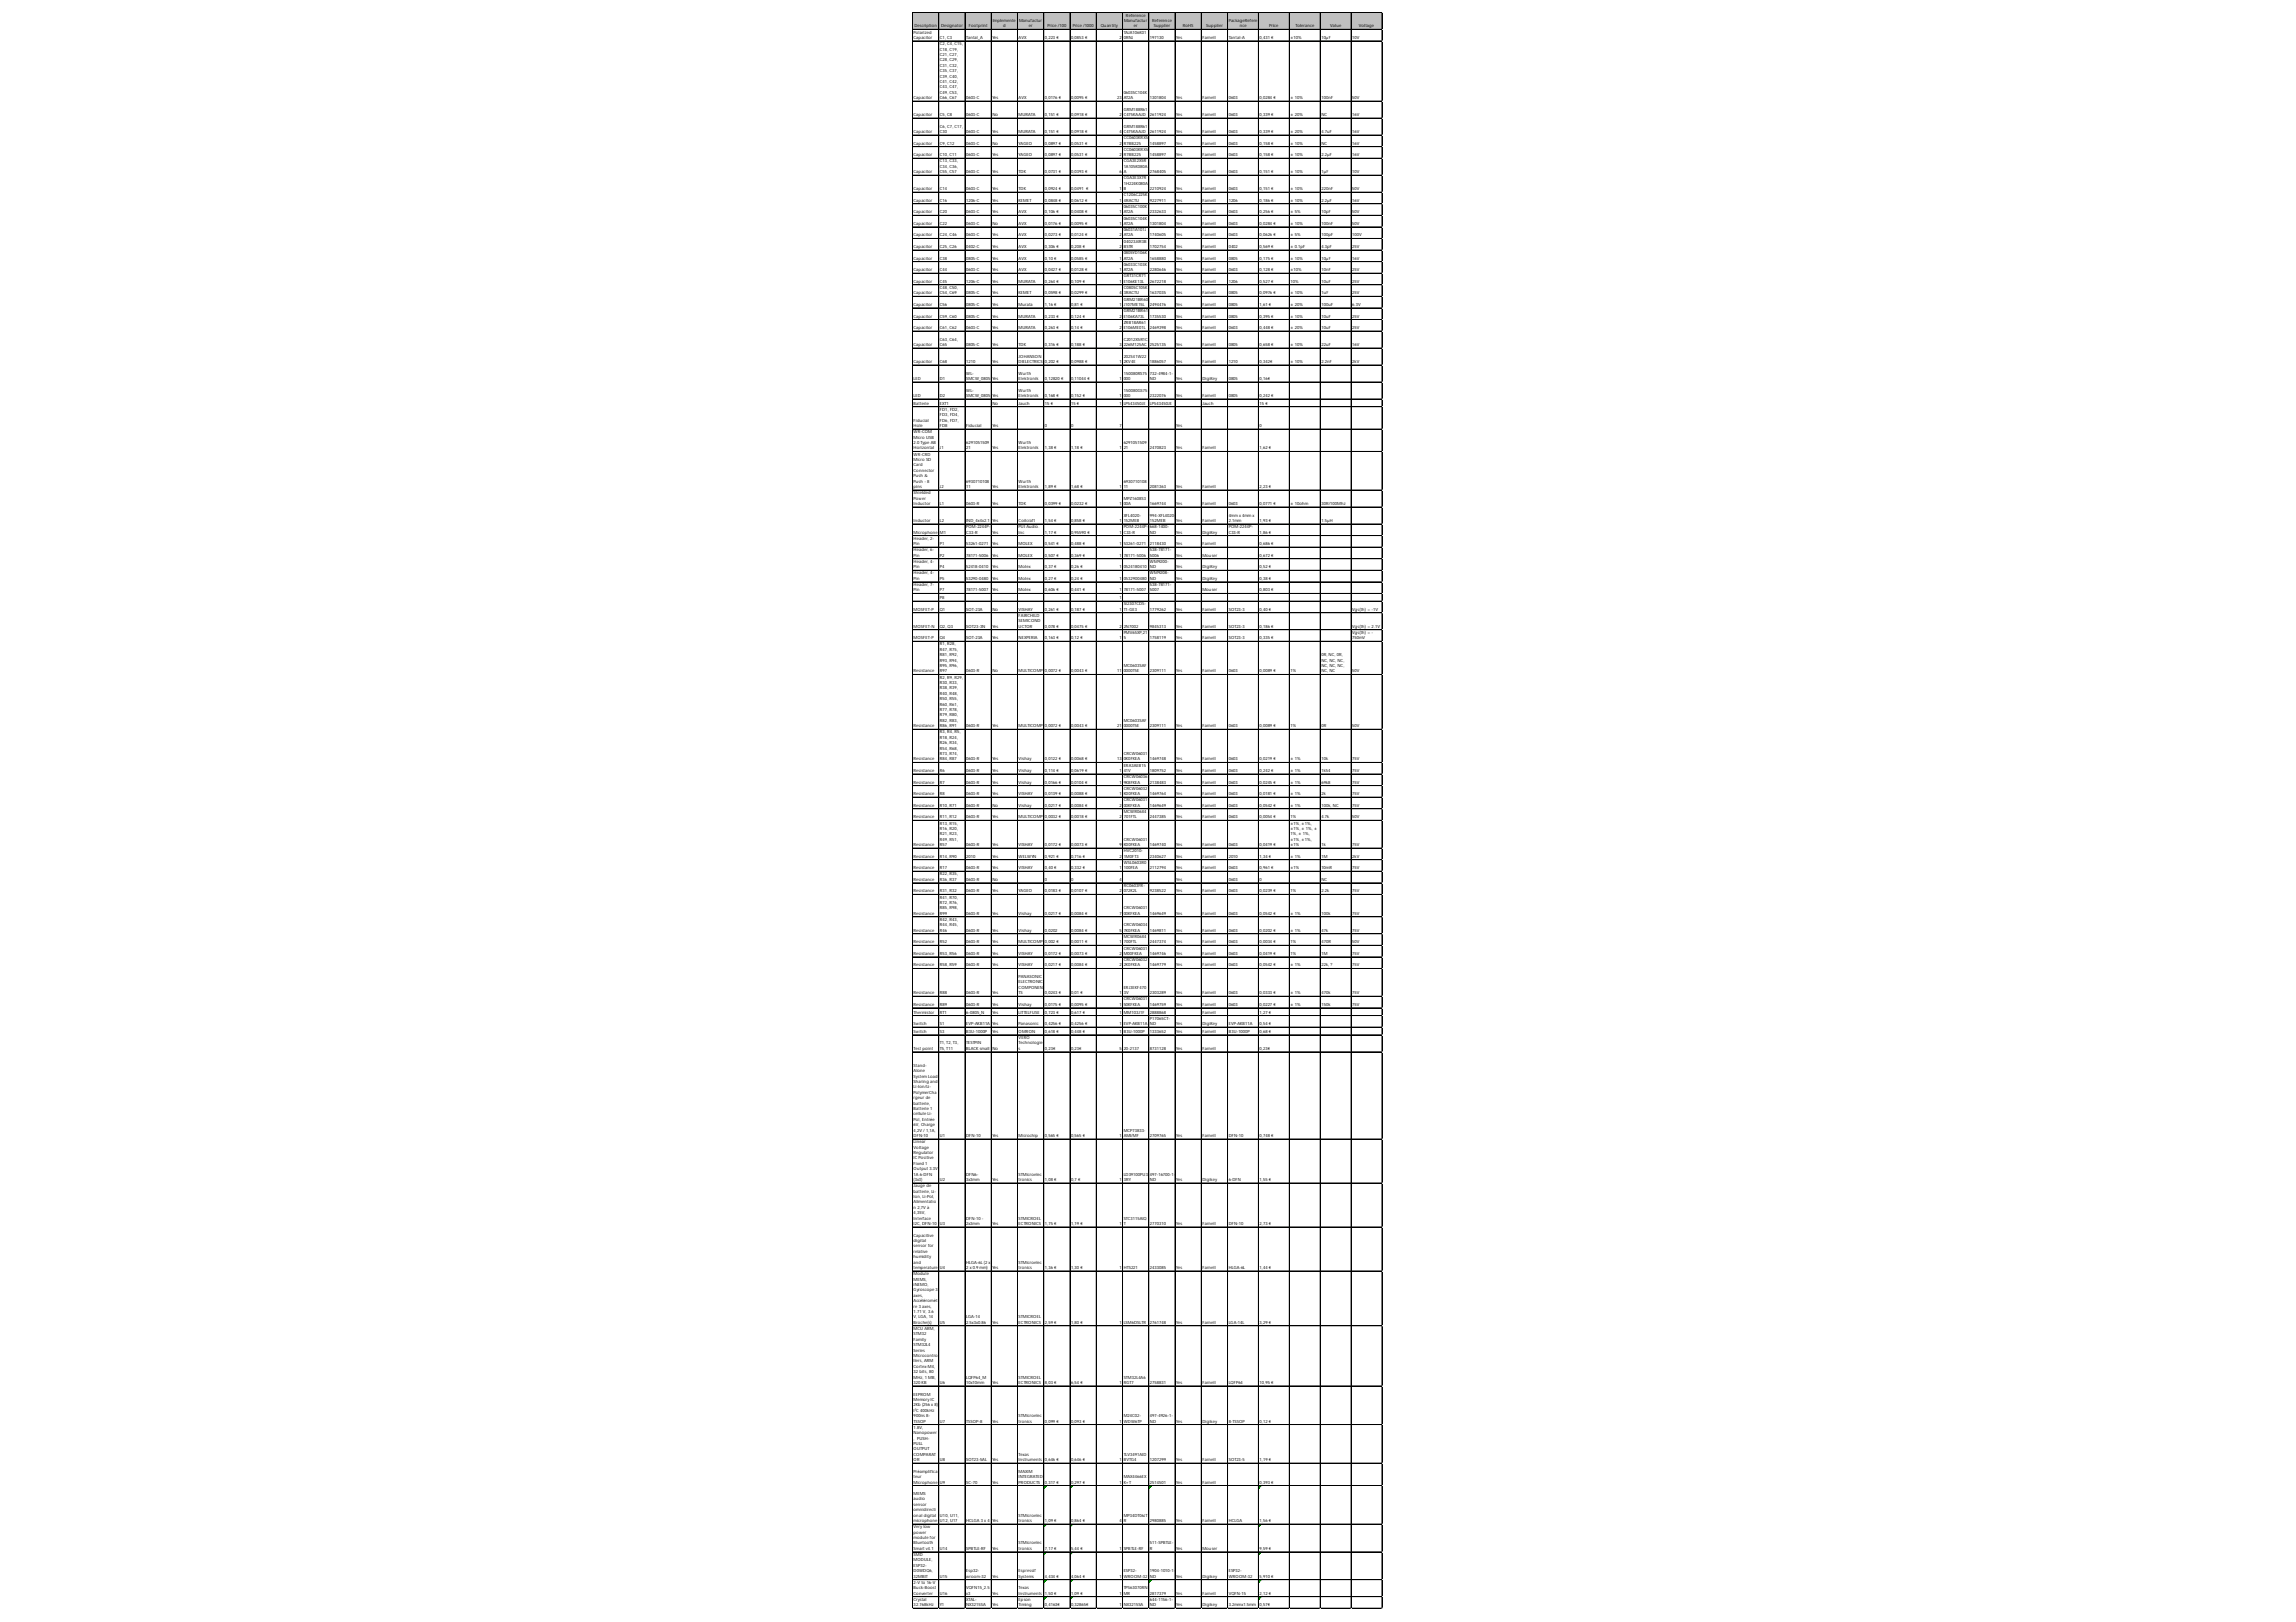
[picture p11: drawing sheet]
<svg xmlns="http://www.w3.org/2000/svg" width="297mm" height="210mm" viewBox="0 0 297 210" stroke-linecap="round" stroke-linejoin="round" font-family="sans-serif">
<defs><g id="words">
<g font-size=".5">
<text x="118.2" y="4.3">Polarized</text>
<text x="118.2" y="5">Capacitor</text>
<text x="118.3" y="3.5">Description</text>
<text x="121.6" y="5">C1, C3</text>
<text x="121.6" y="5.8">C2, C4, C15,</text>
<text x="121.7" y="3.5">Designator</text>
<text x="125" y="5">Tantal_A</text>
<text x="125.3" y="3.5">Footprint</text>
<text x="128.4" y="5">Yes</text>
<text x="128.4" y="2.8">Implemente</text>
<text x="129.8" y="3.5">d</text>
<text x="131.8" y="5">AVX</text>
<text x="131.8" y="2.8">Manufactur</text>
<text x="133.1" y="3.5">er</text>
<text x="135.2" y="5">0,223 €</text>
<text x="135.5" y="3.5">Price /100</text>
<text x="138.6" y="5">0,0853 €</text>
<text x="138.8" y="3.5">Price /1000</text>
<text x="142.4" y="3.5">Quantity</text>
<text x="144.8" y="5">2</text>
<text x="145.4" y="4.3">TAJA106K01</text>
<text x="145.4" y="5">0RNJ</text>
<text x="145.4" y="2.8">Manufactur</text>
<text x="145.7" y="2.1">Reference</text>
<text x="146.7" y="3.5">er</text>
<text x="148.8" y="5">197130</text>
<text x="149.1" y="2.8">Reference</text>
<text x="149.3" y="3.5">Supplier</text>
<text x="152.2" y="5">Yes</text>
<text x="153" y="3.5">RoHS</text>
<text x="155.6" y="5">Farnell</text>
<text x="156.1" y="3.5">Supplier</text>
<text x="159" y="2.8">PackageRefere</text>
<text x="159" y="5">Tantal-A</text>
<text x="160.4" y="3.5">nce</text>
<text x="163" y="5">0,431 €</text>
<text x="164.2" y="3.5">Price</text>
<text x="167" y="5">±10%</text>
<text x="167.6" y="3.5">Tolerance</text>
<text x="170.9" y="5">10µF</text>
<text x="172.1" y="3.5">Value</text>
<text x="174.9" y="5">10V</text>
<text x="175.8" y="3.5">Voltage</text>
<text x="121.6" y="6.5">C18, C19,</text>
<text x="121.6" y="7.2">C21, C27,</text>
<text x="121.6" y="7.9">C28, C29,</text>
<text x="121.6" y="8.6">C31, C32,</text>
<text x="121.6" y="9.3">C35, C37,</text>
<text x="121.6" y="10">C39, C40,</text>
<text x="121.6" y="10.7">C41, C42,</text>
<text x="121.6" y="11.4">C43, C47,</text>
<text x="118.2" y="12.8">Capacitor</text>
<text x="118.2" y="15">Capacitor</text>
<text x="118.2" y="17.2">Capacitor</text>
<text x="121.6" y="12.1">C49, C53,</text>
<text x="121.6" y="12.8">C66, C67</text>
<text x="121.6" y="15">C5, C8</text>
<text x="121.6" y="16.5">C6, C7, C17,</text>
<text x="121.6" y="17.2">C30</text>
<text x="125" y="12.8">0603-C</text>
<text x="125" y="15">0603-C</text>
<text x="125" y="17.2">0603-C</text>
<text x="128.4" y="12.8">Yes</text>
<text x="128.4" y="15">No</text>
<text x="128.4" y="17.2">Yes</text>
<text x="131.8" y="12.8">AVX</text>
<text x="131.8" y="15">MURATA</text>
<text x="131.8" y="17.2">MURATA</text>
<text x="135.2" y="12.8">0,0176 €</text>
<text x="135.2" y="15">0,151 €</text>
<text x="135.2" y="17.2">0,151 €</text>
<text x="138.6" y="12.8">0,0095 €</text>
<text x="138.6" y="15">0,0918 €</text>
<text x="138.6" y="17.2">0,0918 €</text>
<text x="144.5" y="12.8">23</text>
<text x="144.8" y="15">2</text>
<text x="144.8" y="17.2">4</text>
<text x="145.4" y="12.1">06035C104K</text>
<text x="145.4" y="12.8">AT2A</text>
<text x="145.4" y="14.3">GRM188R61</text>
<text x="145.4" y="15">C475KAAJD</text>
<text x="145.4" y="16.5">GRM188R61</text>
<text x="145.4" y="17.2">C475KAAJD</text>
<text x="148.8" y="12.8">1301804</text>
<text x="148.8" y="15">2611924</text>
<text x="148.8" y="17.2">2611924</text>
<text x="152.2" y="12.8">Yes</text>
<text x="152.2" y="15">Yes</text>
<text x="152.2" y="17.2">Yes</text>
<text x="155.6" y="12.8">Farnell</text>
<text x="155.6" y="15">Farnell</text>
<text x="155.6" y="17.2">Farnell</text>
<text x="159" y="12.8">0603</text>
<text x="159" y="15">0603</text>
<text x="159" y="17.2">0603</text>
<text x="163" y="12.8">0,0284 €</text>
<text x="163" y="15">0,339 €</text>
<text x="163" y="17.2">0,339 €</text>
<text x="167" y="12.8">± 10%</text>
<text x="167" y="15">± 20%</text>
<text x="167" y="17.2">± 20%</text>
<text x="170.9" y="12.8">100nF</text>
<text x="170.9" y="15">NC</text>
<text x="170.9" y="17.2">4.7uF</text>
<text x="174.9" y="12.8">50V</text>
<text x="174.9" y="15">16V</text>
<text x="174.9" y="17.2">16V</text>
<text x="118.2" y="18.7">Capacitor</text>
<text x="118.2" y="20.2">Capacitor</text>
<text x="118.2" y="22.4">Capacitor</text>
<text x="121.6" y="18.7">C9, C12</text>
<text x="121.6" y="20.2">C10, C11</text>
<text x="121.6" y="21">C13, C33,</text>
<text x="121.6" y="21.7">C34, C36,</text>
<text x="121.6" y="22.4">C55, C57</text>
<text x="125" y="18.7">0603-C</text>
<text x="125" y="20.2">0603-C</text>
<text x="125" y="22.4">0603-C</text>
<text x="128.4" y="18.7">No</text>
<text x="128.4" y="20.2">Yes</text>
<text x="128.4" y="22.4">Yes</text>
<text x="131.8" y="18.7">YAGEO</text>
<text x="131.8" y="20.2">YAGEO</text>
<text x="131.8" y="22.4">TDK</text>
<text x="135.2" y="18.7">0,0897 €</text>
<text x="135.2" y="20.2">0,0897 €</text>
<text x="135.2" y="22.4">0,0731 €</text>
<text x="138.6" y="18.7">0,0531 €</text>
<text x="138.6" y="20.2">0,0531 €</text>
<text x="138.6" y="22.4">0,0393 €</text>
<text x="144.8" y="18.7">2</text>
<text x="144.8" y="20.2">2</text>
<text x="144.8" y="22.4">6</text>
<text x="145.4" y="18">CC0603KRX5</text>
<text x="145.4" y="18.7">R7BB225</text>
<text x="145.4" y="19.5">CC0603KRX5</text>
<text x="145.4" y="20.2">R7BB225</text>
<text x="145.4" y="21">CGA3E2X5R</text>
<text x="145.4" y="21.7">1A105K080A</text>
<text x="145.4" y="22.4">A</text>
<text x="145.4" y="23.2">CGA3E3X7R</text>
<text x="145.4" y="23.9">1H224K080A</text>
<text x="148.8" y="18.7">1458897</text>
<text x="148.8" y="20.2">1458897</text>
<text x="148.8" y="22.4">2768405</text>
<text x="152.2" y="18.7">Yes</text>
<text x="152.2" y="20.2">Yes</text>
<text x="152.2" y="22.4">Yes</text>
<text x="155.6" y="18.7">Farnell</text>
<text x="155.6" y="20.2">Farnell</text>
<text x="155.6" y="22.4">Farnell</text>
<text x="159" y="18.7">0603</text>
<text x="159" y="20.2">0603</text>
<text x="159" y="22.4">0603</text>
<text x="163" y="18.7">0,158 €</text>
<text x="163" y="20.2">0,158 €</text>
<text x="163" y="22.4">0,151 €</text>
<text x="167" y="18.7">± 10%</text>
<text x="167" y="20.2">± 10%</text>
<text x="167" y="22.4">± 10%</text>
<text x="170.9" y="18.7">NC</text>
<text x="170.9" y="20.2">2.2µF</text>
<text x="170.9" y="22.4">1µF</text>
<text x="174.9" y="18.7">16V</text>
<text x="174.9" y="20.2">16V</text>
<text x="174.9" y="22.4">10V</text>
<text x="118.2" y="24.6">Capacitor</text>
<text x="118.2" y="26.1">Capacitor</text>
<text x="118.2" y="27.6">Capacitor</text>
<text x="118.2" y="29.1">Capacitor</text>
<text x="121.6" y="24.6">C14</text>
<text x="121.6" y="26.1">C16</text>
<text x="121.6" y="27.6">C20</text>
<text x="121.6" y="29.1">C22</text>
<text x="125" y="24.6">0603-C</text>
<text x="125" y="26.1">1206-C</text>
<text x="125" y="27.6">0603-C</text>
<text x="125" y="29.1">0603-C</text>
<text x="128.4" y="24.6">Yes</text>
<text x="128.4" y="26.1">Yes</text>
<text x="128.4" y="27.6">Yes</text>
<text x="128.4" y="29.1">No</text>
<text x="131.8" y="24.6">TDK</text>
<text x="131.8" y="26.1">KEMET</text>
<text x="131.8" y="27.6">AVX</text>
<text x="131.8" y="29.1">AVX</text>
<text x="135.2" y="24.6">0,0924 €</text>
<text x="135.2" y="26.1">0,0848 €</text>
<text x="135.2" y="27.6">0,106 €</text>
<text x="135.2" y="29.1">0,0176 €</text>
<text x="138.6" y="24.6">0,0491 €</text>
<text x="138.6" y="26.1">0,0612 €</text>
<text x="138.6" y="27.6">0,0408 €</text>
<text x="138.6" y="29.1">0,0095 €</text>
<text x="144.8" y="24.6">1</text>
<text x="144.8" y="26.1">1</text>
<text x="144.8" y="27.6">1</text>
<text x="144.8" y="29.1">1</text>
<text x="145.4" y="24.6">B</text>
<text x="145.4" y="25.4">C1206C225K</text>
<text x="145.4" y="26.1">4RACTU</text>
<text x="145.4" y="26.9">06035C100K</text>
<text x="145.4" y="27.6">AT2A</text>
<text x="145.4" y="28.4">06035C104K</text>
<text x="145.4" y="29.1">AT2A</text>
<text x="145.4" y="29.9">06031A101J</text>
<text x="148.8" y="24.6">2210924</text>
<text x="148.8" y="26.1">9227911</text>
<text x="148.8" y="27.6">2332633</text>
<text x="148.8" y="29.1">1301804</text>
<text x="152.2" y="24.6">Yes</text>
<text x="152.2" y="26.1">Yes</text>
<text x="152.2" y="27.6">Yes</text>
<text x="152.2" y="29.1">Yes</text>
<text x="155.6" y="24.6">Farnell</text>
<text x="155.6" y="26.1">Farnell</text>
<text x="155.6" y="27.6">Farnell</text>
<text x="155.6" y="29.1">Farnell</text>
<text x="159" y="24.6">0603</text>
<text x="159" y="26.1">1206</text>
<text x="159" y="27.6">0603</text>
<text x="159" y="29.1">0603</text>
<text x="163" y="24.6">0,151 €</text>
<text x="163" y="26.1">0,186 €</text>
<text x="163" y="27.6">0,256 €</text>
<text x="163" y="29.1">0,0284 €</text>
<text x="167" y="24.6">± 10%</text>
<text x="167" y="26.1">± 10%</text>
<text x="167" y="27.6">± 5%</text>
<text x="167" y="29.1">± 10%</text>
<text x="170.9" y="24.6">220nF</text>
<text x="170.9" y="26.1">2.2µF</text>
<text x="170.9" y="27.6">10pF</text>
<text x="170.9" y="29.1">100nF</text>
<text x="174.9" y="24.6">50V</text>
<text x="174.9" y="26.1">16V</text>
<text x="174.9" y="27.6">50V</text>
<text x="174.9" y="29.1">50V</text>
<text x="118.2" y="30.6">Capacitor</text>
<text x="118.2" y="32.1">Capacitor</text>
<text x="118.2" y="33.6">Capacitor</text>
<text x="118.2" y="35.1">Capacitor</text>
<text x="121.6" y="30.6">C24, C46</text>
<text x="121.6" y="32.1">C25, C26</text>
<text x="121.6" y="33.6">C38</text>
<text x="121.6" y="35.1">C44</text>
<text x="125" y="30.6">0603-C</text>
<text x="125" y="32.1">0402-C</text>
<text x="125" y="33.6">0805-C</text>
<text x="125" y="35.1">0603-C</text>
<text x="128.4" y="30.6">Yes</text>
<text x="128.4" y="32.1">Yes</text>
<text x="128.4" y="33.6">Yes</text>
<text x="128.4" y="35.1">Yes</text>
<text x="131.8" y="30.6">AVX</text>
<text x="131.8" y="32.1">AVX</text>
<text x="131.8" y="33.6">AVX</text>
<text x="131.8" y="35.1">AVX</text>
<text x="135.2" y="30.6">0,0273 €</text>
<text x="135.2" y="32.1">0,306 €</text>
<text x="135.2" y="33.6">0,10 €</text>
<text x="135.2" y="35.1">0,0427 €</text>
<text x="138.6" y="30.6">0,0124 €</text>
<text x="138.6" y="32.1">0,208 €</text>
<text x="138.6" y="33.6">0,0585 €</text>
<text x="138.6" y="35.1">0,0128 €</text>
<text x="144.8" y="30.6">2</text>
<text x="144.8" y="32.1">2</text>
<text x="144.8" y="33.6">1</text>
<text x="144.8" y="35.1">1</text>
<text x="145.4" y="30.6">AT2A</text>
<text x="145.4" y="31.4">04023J4R3B</text>
<text x="145.4" y="32.1">BSTR</text>
<text x="145.4" y="32.9">0805YD106K</text>
<text x="145.4" y="33.6">AT2A</text>
<text x="145.4" y="34.4">06033C103K</text>
<text x="145.4" y="35.1">AT2A</text>
<text x="145.4" y="35.9">GRT31CR71</text>
<text x="148.8" y="30.6">1740605</text>
<text x="148.8" y="32.1">1702754</text>
<text x="148.8" y="33.6">1658880</text>
<text x="148.8" y="35.1">2280646</text>
<text x="152.2" y="30.6">Yes</text>
<text x="152.2" y="32.1">Yes</text>
<text x="152.2" y="33.6">Yes</text>
<text x="152.2" y="35.1">Yes</text>
<text x="155.6" y="30.6">Farnell</text>
<text x="155.6" y="32.1">Farnell</text>
<text x="155.6" y="33.6">Farnell</text>
<text x="155.6" y="35.1">Farnell</text>
<text x="159" y="30.6">0603</text>
<text x="159" y="32.1">0402</text>
<text x="159" y="33.6">0805</text>
<text x="159" y="35.1">0603</text>
<text x="163" y="30.6">0,0626 €</text>
<text x="163" y="32.1">0,569 €</text>
<text x="163" y="33.6">0,175 €</text>
<text x="163" y="35.1">0,128 €</text>
<text x="167" y="30.6">± 5%</text>
<text x="167" y="32.1">± 0.1pF</text>
<text x="167" y="33.6">± 10%</text>
<text x="167" y="35.1">±10%</text>
<text x="170.9" y="30.6">100pF</text>
<text x="170.9" y="32.1">4.3pF</text>
<text x="170.9" y="33.6">10µF</text>
<text x="170.9" y="35.1">10nF</text>
<text x="174.9" y="30.6">100V</text>
<text x="174.9" y="32.1">25V</text>
<text x="174.9" y="33.6">16V</text>
<text x="174.9" y="35.1">25V</text>
<text x="118.2" y="36.6">Capacitor</text>
<text x="118.2" y="38.1">Capacitor</text>
<text x="118.2" y="39.6">Capacitor</text>
<text x="118.2" y="41.1">Capacitor</text>
<text x="121.6" y="36.6">C45</text>
<text x="121.6" y="37.4">C48, C50,</text>
<text x="121.6" y="38.1">C54, C69</text>
<text x="121.6" y="39.6">C56</text>
<text x="121.6" y="41.1">C59, C60</text>
<text x="125" y="36.6">1206-C</text>
<text x="125" y="38.1">0805-C</text>
<text x="125" y="39.6">0805-C</text>
<text x="125" y="41.1">0805-C</text>
<text x="128.4" y="36.6">Yes</text>
<text x="128.4" y="38.1">Yes</text>
<text x="128.4" y="39.6">Yes</text>
<text x="128.4" y="41.1">Yes</text>
<text x="131.8" y="36.6">MURATA</text>
<text x="131.8" y="38.1">KEMET</text>
<text x="131.8" y="39.6">Murata</text>
<text x="131.8" y="41.1">MURATA</text>
<text x="135.2" y="36.6">0,264 €</text>
<text x="135.2" y="38.1">0,0598 €</text>
<text x="135.2" y="39.6">1,16 €</text>
<text x="135.2" y="41.1">0,233 €</text>
<text x="138.6" y="36.6">0,109 €</text>
<text x="138.6" y="38.1">0,0299 €</text>
<text x="138.6" y="39.6">0,81 €</text>
<text x="138.6" y="41.1">0,124 €</text>
<text x="144.8" y="36.6">1</text>
<text x="144.8" y="38.1">4</text>
<text x="144.8" y="39.6">1</text>
<text x="144.8" y="41.1">2</text>
<text x="145.4" y="36.6">E106KE13L</text>
<text x="145.4" y="37.4">C0805C105K</text>
<text x="145.4" y="38.1">3RACTU</text>
<text x="145.4" y="38.9">GRM21BR60</text>
<text x="145.4" y="39.6">J107ME15L</text>
<text x="145.4" y="40.4">GRM21BR61</text>
<text x="145.4" y="41.1">E106KA73L</text>
<text x="145.4" y="41.9">ZRB18AR61</text>
<text x="148.8" y="36.6">2672218</text>
<text x="148.8" y="38.1">1637035</text>
<text x="148.8" y="39.6">2494476</text>
<text x="148.8" y="41.1">1735530</text>
<text x="152.2" y="36.6">Yes</text>
<text x="152.2" y="38.1">Yes</text>
<text x="152.2" y="39.6">Yes</text>
<text x="152.2" y="41.1">Yes</text>
<text x="155.6" y="36.6">Farnell</text>
<text x="155.6" y="38.1">Farnell</text>
<text x="155.6" y="39.6">Farnell</text>
<text x="155.6" y="41.1">Farnell</text>
<text x="159" y="36.6">1206</text>
<text x="159" y="38.1">0805</text>
<text x="159" y="39.6">0805</text>
<text x="159" y="41.1">0805</text>
<text x="163" y="36.6">0,527 €</text>
<text x="163" y="38.1">0,0976 €</text>
<text x="163" y="39.6">1,61 €</text>
<text x="163" y="41.1">0,395 €</text>
<text x="167" y="36.6">10%</text>
<text x="167" y="38.1">± 10%</text>
<text x="167" y="39.6">± 20%</text>
<text x="167" y="41.1">± 10%</text>
<text x="170.9" y="36.6">10uF</text>
<text x="170.9" y="38.1">1uF</text>
<text x="170.9" y="39.6">100uF</text>
<text x="170.9" y="41.1">10uF</text>
<text x="174.9" y="36.6">25V</text>
<text x="174.9" y="38.1">25V</text>
<text x="174.9" y="39.6">6.3V</text>
<text x="174.9" y="41.1">25V</text>
<text x="118.2" y="42.6">Capacitor</text>
<text x="118.2" y="44.8">Capacitor</text>
<text x="118.2" y="47">Capacitor</text>
<text x="121.6" y="42.6">C61, C62</text>
<text x="121.6" y="44.1">C63, C64,</text>
<text x="121.6" y="44.8">C65</text>
<text x="121.6" y="47">C68</text>
<text x="125" y="42.6">0603-C</text>
<text x="125" y="44.8">0805-C</text>
<text x="125" y="47">1210</text>
<text x="128.4" y="42.6">Yes</text>
<text x="128.4" y="44.8">Yes</text>
<text x="128.4" y="47">Yes</text>
<text x="131.8" y="42.6">MURATA</text>
<text x="131.8" y="44.8">TDK</text>
<text x="131.8" y="46.3">JOHANSON</text>
<text x="131.8" y="47">DIELECTRICS</text>
<text x="135.2" y="42.6">0,263 €</text>
<text x="135.2" y="44.8">0,316 €</text>
<text x="135.2" y="47">0,202 €</text>
<text x="138.6" y="42.6">0,14 €</text>
<text x="138.6" y="44.8">0,188 €</text>
<text x="138.6" y="47">0,0988 €</text>
<text x="144.8" y="42.6">2</text>
<text x="144.8" y="44.8">3</text>
<text x="144.8" y="47">1</text>
<text x="145.4" y="42.6">E106ME01L</text>
<text x="145.4" y="44.1">C2012X5R1C</text>
<text x="145.4" y="44.8">226M125AC</text>
<text x="145.4" y="46.3">202S41W22</text>
<text x="145.4" y="47">2KV4E</text>
<text x="148.8" y="42.6">2469398</text>
<text x="148.8" y="44.8">2525135</text>
<text x="148.8" y="47">1886057</text>
<text x="152.2" y="42.6">Yes</text>
<text x="152.2" y="44.8">Yes</text>
<text x="152.2" y="47">Yes</text>
<text x="155.6" y="42.6">Farnell</text>
<text x="155.6" y="44.8">Farnell</text>
<text x="155.6" y="47">Farnell</text>
<text x="159" y="42.6">0603</text>
<text x="159" y="44.8">0805</text>
<text x="159" y="47">1210</text>
<text x="163" y="42.6">0,448 €</text>
<text x="163" y="44.8">0,658 €</text>
<text x="163" y="47">0,342€</text>
<text x="167" y="42.6">± 20%</text>
<text x="167" y="44.8">± 10%</text>
<text x="167" y="47">± 10%</text>
<text x="170.9" y="42.6">10uF</text>
<text x="170.9" y="44.8">22uF</text>
<text x="170.9" y="47">2.2nF</text>
<text x="174.9" y="42.6">25V</text>
<text x="174.9" y="44.8">16V</text>
<text x="174.9" y="47">2kV</text>
<text x="118.2" y="49.2">LED</text>
<text x="118.2" y="51.4">LED</text>
<text x="118.2" y="52.4">Batterie</text>
<text x="121.6" y="49.2">D1</text>
<text x="121.6" y="51.4">D2</text>
<text x="121.6" y="52.4">EXT1</text>
<text x="121.6" y="53.2">FD1, FD2,</text>
<text x="121.6" y="53.9">FD3, FD4,</text>
<text x="125" y="48.5">WL-</text>
<text x="125" y="49.2">SMCW_0805</text>
<text x="125" y="50.7">WL-</text>
<text x="125" y="51.4">SMCW_0805</text>
<text x="128.4" y="49.2">Yes</text>
<text x="128.4" y="51.4">Yes</text>
<text x="128.4" y="52.4">No</text>
<text x="131.8" y="48.5">Wurth</text>
<text x="131.8" y="49.2">Elektronik</text>
<text x="131.8" y="50.7">Wurth</text>
<text x="131.8" y="51.4">Elektronik</text>
<text x="131.8" y="52.4">Jauch</text>
<text x="135.2" y="49.2">0,12820 €</text>
<text x="135.2" y="51.4">0,168 €</text>
<text x="135.2" y="52.4">15 €</text>
<text x="138.6" y="49.2">0,11044 €</text>
<text x="138.6" y="51.4">0,152 €</text>
<text x="138.6" y="52.4">15 €</text>
<text x="144.8" y="49.2">1</text>
<text x="144.8" y="51.4">1</text>
<text x="144.8" y="52.4">1</text>
<text x="145.4" y="48.5">150080RS75</text>
<text x="145.4" y="49.2">000</text>
<text x="145.4" y="50.7">150080GS75</text>
<text x="145.4" y="51.4">000</text>
<text x="145.4" y="52.4">LP543450JE</text>
<text x="148.8" y="48.5">732-4984-1-</text>
<text x="148.8" y="49.2">ND</text>
<text x="148.8" y="51.4">2322076</text>
<text x="148.8" y="52.4">LP543450JE</text>
<text x="152.2" y="49.2">Yes</text>
<text x="152.2" y="51.4">Yes</text>
<text x="155.6" y="49.2">DigiKey</text>
<text x="155.6" y="51.4">Farnell</text>
<text x="155.6" y="52.4">Jauch</text>
<text x="159" y="49.2">0805</text>
<text x="159" y="51.4">0805</text>
<text x="163" y="49.2">0,16€</text>
<text x="163" y="51.4">0,242 €</text>
<text x="163" y="52.4">15 €</text>
<text x="118.2" y="54.6">Fiducial</text>
<text x="118.2" y="55.3">Hole</text>
<text x="118.2" y="56.1">WR-COM</text>
<text x="118.2" y="56.8">Micro USB</text>
<text x="118.2" y="57.5">2.0 Type AB</text>
<text x="118.2" y="58.2">Horizontal</text>
<text x="118.2" y="59">WR-CRD</text>
<text x="118.2" y="59.7">Micro SD</text>
<text x="121.6" y="54.6">FD6, FD7,</text>
<text x="121.6" y="55.3">FD8</text>
<text x="121.6" y="58.2">J1</text>
<text x="125" y="55.3">Fiducial</text>
<text x="125" y="57.5">6291051509</text>
<text x="125" y="58.2">21</text>
<text x="128.4" y="55.3">Yes</text>
<text x="128.4" y="58.2">Yes</text>
<text x="131.8" y="57.5">Wurth</text>
<text x="131.8" y="58.2">Elektronik</text>
<text x="135.2" y="55.3">0</text>
<text x="135.2" y="58.2">1,38 €</text>
<text x="138.6" y="55.3">0</text>
<text x="138.6" y="58.2">1,18 €</text>
<text x="144.8" y="55.3">7</text>
<text x="144.8" y="58.2">1</text>
<text x="145.4" y="57.5">6291051509</text>
<text x="145.4" y="58.2">21</text>
<text x="148.8" y="58.2">2470823</text>
<text x="152.2" y="55.3">Yes</text>
<text x="152.2" y="58.2">Yes</text>
<text x="155.6" y="58.2">Farnell</text>
<text x="163" y="55.3">0</text>
<text x="163" y="58.2">1,62 €</text>
<text x="118.2" y="60.4">Card</text>
<text x="118.2" y="61.1">Connector</text>
<text x="118.2" y="61.8">Push &amp;</text>
<text x="118.2" y="62.5">Push - 8</text>
<text x="118.2" y="63.2">pins</text>
<text x="118.2" y="64">Shielded</text>
<text x="118.2" y="64.7">Power</text>
<text x="118.2" y="65.4">Inductor</text>
<text x="121.6" y="63.2">J2</text>
<text x="121.6" y="65.4">L1</text>
<text x="125" y="62.5">6930710108</text>
<text x="125" y="63.2">11</text>
<text x="125" y="65.4">0603-R</text>
<text x="128.4" y="63.2">Yes</text>
<text x="128.4" y="65.4">Yes</text>
<text x="131.8" y="62.5">Wurth</text>
<text x="131.8" y="63.2">Elektronik</text>
<text x="131.8" y="65.4">TDK</text>
<text x="135.2" y="63.2">1,89 €</text>
<text x="135.2" y="65.4">0,0399 €</text>
<text x="138.6" y="63.2">1,68 €</text>
<text x="138.6" y="65.4">0,0232 €</text>
<text x="144.8" y="63.2">1</text>
<text x="144.8" y="65.4">1</text>
<text x="145.4" y="62.5">6930710108</text>
<text x="145.4" y="63.2">11</text>
<text x="145.4" y="64.7">MPZ1608S3</text>
<text x="145.4" y="65.4">00A</text>
<text x="148.8" y="63.2">2081363</text>
<text x="148.8" y="65.4">1669744</text>
<text x="152.2" y="63.2">Yes</text>
<text x="152.2" y="65.4">Yes</text>
<text x="155.6" y="63.2">Farnell</text>
<text x="155.6" y="65.4">Farnell</text>
<text x="159" y="65.4">0603</text>
<text x="163" y="63.2">2,23 €</text>
<text x="163" y="65.4">0,0771 €</text>
<text x="167" y="65.4">± 10ohm</text>
<text x="170.9" y="65.4">30R/100Mhz</text>
<text x="118.2" y="67.6">Inductor</text>
<text x="118.2" y="69.1">Microphone</text>
<text x="118.2" y="69.8">Header, 2-</text>
<text x="118.2" y="70.5">Pin</text>
<text x="118.2" y="71.3">Header, 6-</text>
<text x="121.6" y="67.6">L2</text>
<text x="121.6" y="69.1">M1</text>
<text x="121.6" y="70.5">P1</text>
<text x="125" y="67.6">IND_4x4x2.1</text>
<text x="125" y="68.4">POM-2244P-</text>
<text x="125" y="69.1">C33-R</text>
<text x="125" y="70.5">53261-0271</text>
<text x="128.4" y="67.6">Yes</text>
<text x="128.4" y="69.1">Yes</text>
<text x="128.4" y="70.5">Yes</text>
<text x="131.8" y="67.6">Coilcraft</text>
<text x="131.8" y="68.4">PUI Audio.</text>
<text x="131.8" y="69.1">Inc</text>
<text x="131.8" y="70.5">MOLEX</text>
<text x="135.2" y="67.6">1,54 €</text>
<text x="135.2" y="69.1">1,17 €</text>
<text x="135.2" y="70.5">0,541 €</text>
<text x="138.6" y="67.6">0,858 €</text>
<text x="138.6" y="69.1">0,95590 €</text>
<text x="138.6" y="70.5">0,488 €</text>
<text x="144.8" y="67.6">1</text>
<text x="144.8" y="69.1">1</text>
<text x="144.8" y="70.5">1</text>
<text x="145.4" y="66.9">XFL4020-</text>
<text x="145.4" y="67.6">152MEB</text>
<text x="145.4" y="68.4">POM-2244P-</text>
<text x="145.4" y="69.1">C33-R</text>
<text x="145.4" y="70.5">53261-0271</text>
<text x="148.8" y="66.9">994-XFL4020-</text>
<text x="148.8" y="67.6">152MEB</text>
<text x="148.8" y="68.4">668-1400-</text>
<text x="148.8" y="69.1">ND</text>
<text x="148.8" y="70.5">2118430</text>
<text x="148.8" y="71.3">538-78171-</text>
<text x="152.2" y="67.6">Yes</text>
<text x="152.2" y="69.1">Yes</text>
<text x="152.2" y="70.5">Yes</text>
<text x="155.6" y="67.6">Farnell</text>
<text x="155.6" y="69.1">DigiKey</text>
<text x="155.6" y="70.5">Farnell</text>
<text x="159" y="66.9">4mm x 4mm x</text>
<text x="159" y="67.6">2.1mm</text>
<text x="159" y="68.4">POM-2244P-</text>
<text x="159" y="69.1">C33-R</text>
<text x="163" y="67.6">1,93 €</text>
<text x="163" y="69.1">1,86 €</text>
<text x="163" y="70.5">0,686 €</text>
<text x="170.9" y="67.6">1.5µH</text>
<text x="118.2" y="72">Pin</text>
<text x="118.2" y="72.8">Header, 4-</text>
<text x="118.2" y="73.5">Pin</text>
<text x="118.2" y="74.3">Header, 4-</text>
<text x="118.2" y="75">Pin</text>
<text x="118.2" y="75.8">Header, 7-</text>
<text x="118.2" y="76.5">Pin</text>
<text x="121.6" y="72">P2</text>
<text x="121.6" y="73.5">P4</text>
<text x="121.6" y="75">P5</text>
<text x="121.6" y="76.5">P7</text>
<text x="121.6" y="77.5">P8</text>
<text x="125" y="72">78171-5006</text>
<text x="125" y="73.5">52418-0410</text>
<text x="125" y="75">53290-0480</text>
<text x="125" y="76.5">78171-5007</text>
<text x="128.4" y="72">Yes</text>
<text x="128.4" y="73.5">Yes</text>
<text x="128.4" y="75">Yes</text>
<text x="128.4" y="76.5">Yes</text>
<text x="131.8" y="72">MOLEX</text>
<text x="131.8" y="73.5">Molex</text>
<text x="131.8" y="75">Molex</text>
<text x="131.8" y="76.5">Molex</text>
<text x="135.2" y="72">0,507 €</text>
<text x="135.2" y="73.5">0,37 €</text>
<text x="135.2" y="75">0,27 €</text>
<text x="135.2" y="76.5">0,606 €</text>
<text x="138.6" y="72">0,369 €</text>
<text x="138.6" y="73.5">0,26 €</text>
<text x="138.6" y="75">0,24 €</text>
<text x="138.6" y="76.5">0,441 €</text>
<text x="144.8" y="72">1</text>
<text x="144.8" y="73.5">1</text>
<text x="144.8" y="75">1</text>
<text x="144.8" y="76.5">1</text>
<text x="144.8" y="77.5">1</text>
<text x="145.4" y="72">78171-5006</text>
<text x="145.4" y="73.5">0524180410</text>
<text x="145.4" y="75">0532900480</text>
<text x="145.4" y="76.5">78171-5007</text>
<text x="148.8" y="72">5006</text>
<text x="148.8" y="72.8">WM9200-</text>
<text x="148.8" y="73.5">ND</text>
<text x="148.8" y="74.3">WM9208-</text>
<text x="148.8" y="75">ND</text>
<text x="148.8" y="75.8">538-78171-</text>
<text x="148.8" y="76.5">5007</text>
<text x="152.2" y="72">Yes</text>
<text x="152.2" y="73.5">Yes</text>
<text x="152.2" y="75">Yes</text>
<text x="155.6" y="72">Mouser</text>
<text x="155.6" y="73.5">DigiKey</text>
<text x="155.6" y="75">DigiKey</text>
<text x="155.6" y="76.5">Mouser</text>
<text x="163" y="72">0,672 €</text>
<text x="163" y="73.5">0,52 €</text>
<text x="163" y="75">0,38 €</text>
<text x="163" y="76.5">0,803 €</text>
<text x="118.2" y="79">MOSFET-P</text>
<text x="118.2" y="81.2">MOSFET-N</text>
<text x="118.2" y="82.7">MOSFET-P</text>
<text x="121.6" y="79">Q1</text>
<text x="121.6" y="81.2">Q2, Q3</text>
<text x="121.6" y="82.7">Q4</text>
<text x="121.6" y="83.5">R1, R28,</text>
<text x="125" y="79">SOT-23A</text>
<text x="125" y="81.2">SOT23-3N</text>
<text x="125" y="82.7">SOT-23A</text>
<text x="128.4" y="79">No</text>
<text x="128.4" y="81.2">Yes</text>
<text x="128.4" y="82.7">Yes</text>
<text x="131.8" y="79">VISHAY</text>
<text x="131.8" y="79.8">FAIRCHILD</text>
<text x="131.8" y="80.5">SEMICOND</text>
<text x="131.8" y="81.2">UCTOR</text>
<text x="131.8" y="82.7">NEXPERIA</text>
<text x="135.2" y="79">0,261 €</text>
<text x="135.2" y="81.2">0,078 €</text>
<text x="135.2" y="82.7">0,163 €</text>
<text x="138.6" y="79">0,187 €</text>
<text x="138.6" y="81.2">0,0475 €</text>
<text x="138.6" y="82.7">0,12 €</text>
<text x="144.8" y="79">1</text>
<text x="144.8" y="81.2">2</text>
<text x="144.8" y="82.7">1</text>
<text x="145.4" y="78.3">SI2307CDS-</text>
<text x="145.4" y="79">T1-GE3</text>
<text x="145.4" y="81.2">2N7002</text>
<text x="145.4" y="82">PMV65XP,21</text>
<text x="145.4" y="82.7">5</text>
<text x="148.8" y="79">1779262</text>
<text x="148.8" y="81.2">9845313</text>
<text x="148.8" y="82.7">1758119</text>
<text x="152.2" y="79">Yes</text>
<text x="152.2" y="81.2">Yes</text>
<text x="152.2" y="82.7">Yes</text>
<text x="155.6" y="79">Farnell</text>
<text x="155.6" y="81.2">Farnell</text>
<text x="155.6" y="82.7">Farnell</text>
<text x="159" y="79">SOT23-3</text>
<text x="159" y="81.2">SOT23-3</text>
<text x="159" y="82.7">SOT23-3</text>
<text x="163" y="79">0,40 €</text>
<text x="163" y="81.2">0,186 €</text>
<text x="163" y="82.7">0,335 €</text>
<text x="174.9" y="79">Vgs(th) = -1V</text>
<text x="174.9" y="81.2">Vgs(th) = 2.1V</text>
<text x="174.9" y="82">Vgs(th) = -</text>
<text x="174.9" y="82.7">750mV</text>
<text x="118.2" y="87">Resistance</text>
<text x="121.6" y="84.2">R47, R75,</text>
<text x="121.6" y="84.9">R81, R92,</text>
<text x="121.6" y="85.6">R93, R94,</text>
<text x="121.6" y="86.3">R95, R96,</text>
<text x="121.6" y="87">R97</text>
<text x="121.6" y="87.8">R2, R9, R29,</text>
<text x="121.6" y="88.5">R30, R33,</text>
<text x="121.6" y="89.2">R38, R39,</text>
<text x="121.6" y="89.9">R40, R48,</text>
<text x="125" y="87">0603-R</text>
<text x="128.4" y="87">No</text>
<text x="131.8" y="87">MULTICOMP</text>
<text x="135.2" y="87">0,0072 €</text>
<text x="138.6" y="87">0,0043 €</text>
<text x="144.5" y="87">11</text>
<text x="145.4" y="86.3">MC0603SAF</text>
<text x="145.4" y="87">0000T5E</text>
<text x="148.8" y="87">2309111</text>
<text x="152.2" y="87">Yes</text>
<text x="155.6" y="87">Farnell</text>
<text x="159" y="87">0603</text>
<text x="163" y="87">0,0089 €</text>
<text x="167" y="87">1%</text>
<text x="170.9" y="84.9">0R, NC, 0R,</text>
<text x="170.9" y="85.6">NC, NC, NC,</text>
<text x="170.9" y="86.3">NC, NC, NC,</text>
<text x="170.9" y="87">NC, NC</text>
<text x="174.9" y="87">50V</text>
<text x="118.2" y="94.1">Resistance</text>
<text x="121.6" y="90.6">R50, R55,</text>
<text x="121.6" y="91.3">R60, R61,</text>
<text x="121.6" y="92">R77, R78,</text>
<text x="121.6" y="92.7">R79, R80,</text>
<text x="121.6" y="93.4">R82, R83,</text>
<text x="121.6" y="94.1">R86, R91</text>
<text x="121.6" y="94.9">R3, R4, R5,</text>
<text x="121.6" y="95.6">R18, R24,</text>
<text x="125" y="94.1">0603-R</text>
<text x="128.4" y="94.1">Yes</text>
<text x="131.8" y="94.1">MULTICOMP</text>
<text x="135.2" y="94.1">0,0072 €</text>
<text x="138.6" y="94.1">0,0043 €</text>
<text x="144.5" y="94.1">21</text>
<text x="145.4" y="93.4">MC0603SAF</text>
<text x="145.4" y="94.1">0000T5E</text>
<text x="148.8" y="94.1">2309111</text>
<text x="152.2" y="94.1">Yes</text>
<text x="155.6" y="94.1">Farnell</text>
<text x="159" y="94.1">0603</text>
<text x="163" y="94.1">0,0089 €</text>
<text x="167" y="94.1">1%</text>
<text x="170.9" y="94.1">0R</text>
<text x="174.9" y="94.1">50V</text>
<text x="118.2" y="98.4">Resistance</text>
<text x="118.2" y="99.9">Resistance</text>
<text x="118.2" y="101.4">Resistance</text>
<text x="121.6" y="96.3">R26, R34,</text>
<text x="121.6" y="97">R54, R68,</text>
<text x="121.6" y="97.7">R73, R74,</text>
<text x="121.6" y="98.4">R84, R87</text>
<text x="121.6" y="99.9">R6</text>
<text x="121.6" y="101.4">R7</text>
<text x="125" y="98.4">0603-R</text>
<text x="125" y="99.9">0603-R</text>
<text x="125" y="101.4">0603-R</text>
<text x="128.4" y="98.4">Yes</text>
<text x="128.4" y="99.9">Yes</text>
<text x="128.4" y="101.4">Yes</text>
<text x="131.8" y="98.4">Vishay</text>
<text x="131.8" y="99.9">Vishay</text>
<text x="131.8" y="101.4">Vishay</text>
<text x="135.2" y="98.4">0,0122 €</text>
<text x="135.2" y="99.9">0,114 €</text>
<text x="135.2" y="101.4">0,0166 €</text>
<text x="138.6" y="98.4">0,0068 €</text>
<text x="138.6" y="99.9">0,0619 €</text>
<text x="138.6" y="101.4">0,0104 €</text>
<text x="144.5" y="98.4">13</text>
<text x="144.8" y="99.9">1</text>
<text x="144.8" y="101.4">1</text>
<text x="145.4" y="97.7">CRCW06031</text>
<text x="145.4" y="98.4">0K0FKEA</text>
<text x="145.4" y="99.2">ERA3AEB15</text>
<text x="145.4" y="99.9">41V</text>
<text x="145.4" y="100.7">CRCW06036</text>
<text x="145.4" y="101.4">9K8FKEA</text>
<text x="148.8" y="98.4">1469748</text>
<text x="148.8" y="99.9">1809752</text>
<text x="148.8" y="101.4">2138483</text>
<text x="152.2" y="98.4">Yes</text>
<text x="152.2" y="99.9">Yes</text>
<text x="152.2" y="101.4">Yes</text>
<text x="155.6" y="98.4">Farnell</text>
<text x="155.6" y="99.9">Farnell</text>
<text x="155.6" y="101.4">Farnell</text>
<text x="159" y="98.4">0603</text>
<text x="159" y="99.9">0603</text>
<text x="159" y="101.4">0603</text>
<text x="163" y="98.4">0,0219 €</text>
<text x="163" y="99.9">0,242 €</text>
<text x="163" y="101.4">0,0245 €</text>
<text x="167" y="98.4">± 1%</text>
<text x="167" y="99.9">± 1%</text>
<text x="167" y="101.4">± 1%</text>
<text x="170.9" y="98.4">10k</text>
<text x="170.9" y="99.9">1k54</text>
<text x="170.9" y="101.4">69k8</text>
<text x="174.9" y="98.4">75V</text>
<text x="174.9" y="99.9">75V</text>
<text x="174.9" y="101.4">75V</text>
<text x="118.2" y="102.9">Resistance</text>
<text x="118.2" y="104.4">Resistance</text>
<text x="118.2" y="105.9">Resistance</text>
<text x="121.6" y="102.9">R8</text>
<text x="121.6" y="104.4">R10, R71</text>
<text x="121.6" y="105.9">R11, R12</text>
<text x="121.6" y="106.7">R13, R15,</text>
<text x="121.6" y="107.4">R16, R20,</text>
<text x="125" y="102.9">0603-R</text>
<text x="125" y="104.4">0603-R</text>
<text x="125" y="105.9">0603-R</text>
<text x="128.4" y="102.9">Yes</text>
<text x="128.4" y="104.4">No</text>
<text x="128.4" y="105.9">Yes</text>
<text x="131.8" y="102.9">VISHAY</text>
<text x="131.8" y="104.4">Vishay</text>
<text x="131.8" y="105.9">MULTICOMP</text>
<text x="135.2" y="102.9">0,0139 €</text>
<text x="135.2" y="104.4">0,0217 €</text>
<text x="135.2" y="105.9">0,0032 €</text>
<text x="138.6" y="102.9">0,0088 €</text>
<text x="138.6" y="104.4">0,0084 €</text>
<text x="138.6" y="105.9">0,0018 €</text>
<text x="144.8" y="102.9">1</text>
<text x="144.8" y="104.4">2</text>
<text x="144.8" y="105.9">2</text>
<text x="145.4" y="102.2">CRCW06032</text>
<text x="145.4" y="102.9">K00FKEA</text>
<text x="145.4" y="103.7">CRCW06031</text>
<text x="145.4" y="104.4">00KFKEA</text>
<text x="145.4" y="105.2">MCWR06X4</text>
<text x="145.4" y="105.9">701FTL</text>
<text x="148.8" y="102.9">1469764</text>
<text x="148.8" y="104.4">1469649</text>
<text x="148.8" y="105.9">2447385</text>
<text x="152.2" y="102.9">Yes</text>
<text x="152.2" y="104.4">Yes</text>
<text x="152.2" y="105.9">Yes</text>
<text x="155.6" y="102.9">Farnell</text>
<text x="155.6" y="104.4">Farnell</text>
<text x="155.6" y="105.9">Farnell</text>
<text x="159" y="102.9">0603</text>
<text x="159" y="104.4">0603</text>
<text x="159" y="105.9">0603</text>
<text x="163" y="102.9">0,0181 €</text>
<text x="163" y="104.4">0,0542 €</text>
<text x="163" y="105.9">0,0054 €</text>
<text x="167" y="102.9">± 1%</text>
<text x="167" y="104.4">± 1%</text>
<text x="167" y="105.9">1%</text>
<text x="167" y="106.7">±1%, ±1%,</text>
<text x="167" y="107.4">±1%, ± 1%, ±</text>
<text x="170.9" y="102.9">2k</text>
<text x="170.9" y="104.4">100k, NC</text>
<text x="170.9" y="105.9">4.7k</text>
<text x="174.9" y="102.9">75V</text>
<text x="174.9" y="104.4">75V</text>
<text x="174.9" y="105.9">50V</text>
<text x="118.2" y="109.5">Resistance</text>
<text x="118.2" y="111">Resistance</text>
<text x="118.2" y="112.5">Resistance</text>
<text x="118.2" y="114">Resistance</text>
<text x="121.6" y="108.1">R21, R23,</text>
<text x="121.6" y="108.8">R49, R51,</text>
<text x="121.6" y="109.5">R57</text>
<text x="121.6" y="111">R14, R90</text>
<text x="121.6" y="112.5">R17</text>
<text x="121.6" y="113.3">R22, R35,</text>
<text x="121.6" y="114">R36, R37</text>
<text x="125" y="109.5">0603-R</text>
<text x="125" y="111">2010</text>
<text x="125" y="112.5">0603-R</text>
<text x="125" y="114">0603-R</text>
<text x="128.4" y="109.5">Yes</text>
<text x="128.4" y="111">Yes</text>
<text x="128.4" y="112.5">Yes</text>
<text x="128.4" y="114">No</text>
<text x="131.8" y="109.5">VISHAY</text>
<text x="131.8" y="111">WELWYN</text>
<text x="131.8" y="112.5">VISHAY</text>
<text x="135.2" y="109.5">0,0172 €</text>
<text x="135.2" y="111">0,921 €</text>
<text x="135.2" y="112.5">0,40 €</text>
<text x="135.2" y="114">0</text>
<text x="138.6" y="109.5">0,0073 €</text>
<text x="138.6" y="111">0,716 €</text>
<text x="138.6" y="112.5">0,332 €</text>
<text x="138.6" y="114">0</text>
<text x="144.8" y="109.5">9</text>
<text x="144.8" y="111">2</text>
<text x="144.8" y="112.5">1</text>
<text x="144.8" y="114">4</text>
<text x="145.4" y="108.8">CRCW06031</text>
<text x="145.4" y="109.5">K00FKEA</text>
<text x="145.4" y="110.3">HVC2010-</text>
<text x="145.4" y="111">1M0FT3</text>
<text x="145.4" y="111.8">WSL0603R0</text>
<text x="145.4" y="112.5">100FEA</text>
<text x="148.8" y="109.5">1469740</text>
<text x="148.8" y="111">2340627</text>
<text x="148.8" y="112.5">2112794</text>
<text x="152.2" y="109.5">Yes</text>
<text x="152.2" y="111">Yes</text>
<text x="152.2" y="112.5">Yes</text>
<text x="152.2" y="114">Yes</text>
<text x="155.6" y="109.5">Farnell</text>
<text x="155.6" y="111">Farnell</text>
<text x="155.6" y="112.5">Farnell</text>
<text x="159" y="109.5">0603</text>
<text x="159" y="111">2010</text>
<text x="159" y="112.5">0603</text>
<text x="159" y="114">0603</text>
<text x="163" y="109.5">0,0419 €</text>
<text x="163" y="111">1,34 €</text>
<text x="163" y="112.5">0,961 €</text>
<text x="163" y="114">0</text>
<text x="167" y="108.1">1%, ± 1%,</text>
<text x="167" y="108.8">±1%, ±1%,</text>
<text x="167" y="109.5">±1%</text>
<text x="167" y="111">± 1%</text>
<text x="167" y="112.5">±1%</text>
<text x="170.9" y="109.5">1k</text>
<text x="170.9" y="111">1M</text>
<text x="170.9" y="112.5">10mR</text>
<text x="170.9" y="114">NC</text>
<text x="174.9" y="109.5">75V</text>
<text x="174.9" y="111">2kV</text>
<text x="174.9" y="112.5">75V</text>
<text x="118.2" y="115.5">Resistance</text>
<text x="118.2" y="118.4">Resistance</text>
<text x="121.6" y="115.5">R31, R32</text>
<text x="121.6" y="116.3">R41, R70,</text>
<text x="121.6" y="117">R72, R76,</text>
<text x="121.6" y="117.7">R85, R98,</text>
<text x="121.6" y="118.4">R99</text>
<text x="121.6" y="119.2">R42, R43,</text>
<text x="121.6" y="119.9">R44, R45,</text>
<text x="125" y="115.5">0603-R</text>
<text x="125" y="118.4">0603-R</text>
<text x="128.4" y="115.5">Yes</text>
<text x="128.4" y="118.4">Yes</text>
<text x="131.8" y="115.5">YAGEO</text>
<text x="131.8" y="118.4">Vishay</text>
<text x="135.2" y="115.5">0,0183 €</text>
<text x="135.2" y="118.4">0,0217 €</text>
<text x="138.6" y="115.5">0,0107 €</text>
<text x="138.6" y="118.4">0,0084 €</text>
<text x="144.8" y="115.5">2</text>
<text x="144.8" y="118.4">7</text>
<text x="145.4" y="114.8">RC0603FR-</text>
<text x="145.4" y="115.5">072K2L</text>
<text x="145.4" y="117.7">CRCW06031</text>
<text x="145.4" y="118.4">00KFKEA</text>
<text x="145.4" y="119.9">CRCW06034</text>
<text x="148.8" y="115.5">9238522</text>
<text x="148.8" y="118.4">1469649</text>
<text x="152.2" y="115.5">Yes</text>
<text x="152.2" y="118.4">Yes</text>
<text x="155.6" y="115.5">Farnell</text>
<text x="155.6" y="118.4">Farnell</text>
<text x="159" y="115.5">0603</text>
<text x="159" y="118.4">0603</text>
<text x="163" y="115.5">0,0239 €</text>
<text x="163" y="118.4">0,0542 €</text>
<text x="167" y="115.5">1%</text>
<text x="167" y="118.4">± 1%</text>
<text x="170.9" y="115.5">2.2k</text>
<text x="170.9" y="118.4">100k</text>
<text x="174.9" y="115.5">75V</text>
<text x="174.9" y="118.4">75V</text>
<text x="118.2" y="120.6">Resistance</text>
<text x="118.2" y="122.1">Resistance</text>
<text x="118.2" y="123.6">Resistance</text>
<text x="118.2" y="125.1">Resistance</text>
<text x="121.6" y="120.6">R46</text>
<text x="121.6" y="122.1">R52</text>
<text x="121.6" y="123.6">R53, R56</text>
<text x="121.6" y="125.1">R58, R59</text>
<text x="125" y="120.6">0603-R</text>
<text x="125" y="122.1">0603-R</text>
<text x="125" y="123.6">0603-R</text>
<text x="125" y="125.1">0603-R</text>
<text x="128.4" y="120.6">Yes</text>
<text x="128.4" y="122.1">Yes</text>
<text x="128.4" y="123.6">Yes</text>
<text x="128.4" y="125.1">Yes</text>
<text x="131.8" y="120.6">Vishay</text>
<text x="131.8" y="122.1">MULTICOMP</text>
<text x="131.8" y="123.6">VISHAY</text>
<text x="131.8" y="125.1">VISHAY</text>
<text x="135.2" y="120.6">0,0202</text>
<text x="135.2" y="122.1">0,002 €</text>
<text x="135.2" y="123.6">0,0172 €</text>
<text x="135.2" y="125.1">0,0217 €</text>
<text x="138.6" y="120.6">0,0084 €</text>
<text x="138.6" y="122.1">0,0011 €</text>
<text x="138.6" y="123.6">0,0073 €</text>
<text x="138.6" y="125.1">0,0084 €</text>
<text x="144.8" y="120.6">5</text>
<text x="144.8" y="122.1">1</text>
<text x="144.8" y="123.6">2</text>
<text x="144.8" y="125.1">2</text>
<text x="145.4" y="120.6">7K0FKEA</text>
<text x="145.4" y="121.4">MCWR06X4</text>
<text x="145.4" y="122.1">700FTL</text>
<text x="145.4" y="122.9">CRCW06031</text>
<text x="145.4" y="123.6">M00FKEA</text>
<text x="145.4" y="124.4">CRCW06032</text>
<text x="145.4" y="125.1">2K0FKEA</text>
<text x="148.8" y="120.6">1469811</text>
<text x="148.8" y="122.1">2447374</text>
<text x="148.8" y="123.6">1469746</text>
<text x="148.8" y="125.1">1469779</text>
<text x="152.2" y="120.6">Yes</text>
<text x="152.2" y="122.1">Yes</text>
<text x="152.2" y="123.6">Yes</text>
<text x="152.2" y="125.1">Yes</text>
<text x="155.6" y="120.6">Farnell</text>
<text x="155.6" y="122.1">Farnell</text>
<text x="155.6" y="123.6">Farnell</text>
<text x="155.6" y="125.1">Farnell</text>
<text x="159" y="120.6">0603</text>
<text x="159" y="122.1">0603</text>
<text x="159" y="123.6">0603</text>
<text x="159" y="125.1">0603</text>
<text x="163" y="120.6">0,0202 €</text>
<text x="163" y="122.1">0,0034 €</text>
<text x="163" y="123.6">0,0419 €</text>
<text x="163" y="125.1">0,0542 €</text>
<text x="167" y="120.6">± 1%</text>
<text x="167" y="122.1">1%</text>
<text x="167" y="123.6">1%</text>
<text x="167" y="125.1">± 1%</text>
<text x="170.9" y="120.6">47k</text>
<text x="170.9" y="122.1">470R</text>
<text x="170.9" y="123.6">1M</text>
<text x="170.9" y="125.1">22k, ?</text>
<text x="174.9" y="120.6">75V</text>
<text x="174.9" y="122.1">50V</text>
<text x="174.9" y="123.6">75V</text>
<text x="174.9" y="125.1">75V</text>
<text x="118.2" y="128.7">Resistance</text>
<text x="118.2" y="130.2">Resistance</text>
<text x="118.2" y="131.2">Thermistor</text>
<text x="121.6" y="128.7">R88</text>
<text x="121.6" y="130.2">R89</text>
<text x="121.6" y="131.2">RT1</text>
<text x="125" y="128.7">0603-R</text>
<text x="125" y="130.2">0603-R</text>
<text x="125" y="131.2">6-0805_N</text>
<text x="128.4" y="128.7">Yes</text>
<text x="128.4" y="130.2">Yes</text>
<text x="128.4" y="131.2">Yes</text>
<text x="131.8" y="126.6">PANASONIC</text>
<text x="131.8" y="127.3">ELECTRONIC</text>
<text x="131.8" y="128">COMPONEN</text>
<text x="131.8" y="128.7">TS</text>
<text x="131.8" y="130.2">Vishay</text>
<text x="131.8" y="131.2">LITTELFUSE</text>
<text x="135.2" y="128.7">0,0243 €</text>
<text x="135.2" y="130.2">0,0175 €</text>
<text x="135.2" y="131.2">0,723 €</text>
<text x="138.6" y="128.7">0,01 €</text>
<text x="138.6" y="130.2">0,0095 €</text>
<text x="138.6" y="131.2">0,617 €</text>
<text x="144.8" y="128.7">1</text>
<text x="144.8" y="130.2">1</text>
<text x="144.8" y="131.2">1</text>
<text x="145.4" y="128">ERJ3EKF470</text>
<text x="145.4" y="128.7">3V</text>
<text x="145.4" y="129.5">CRCW06031</text>
<text x="145.4" y="130.2">50KFKEA</text>
<text x="145.4" y="131.2">MM103J1F</text>
<text x="148.8" y="128.7">2303289</text>
<text x="148.8" y="130.2">1469759</text>
<text x="148.8" y="131.2">2888868</text>
<text x="148.8" y="132">P17065CT-</text>
<text x="152.2" y="128.7">Yes</text>
<text x="152.2" y="130.2">Yes</text>
<text x="155.6" y="128.7">Farnell</text>
<text x="155.6" y="130.2">Farnell</text>
<text x="155.6" y="131.2">Farnell</text>
<text x="159" y="128.7">0603</text>
<text x="159" y="130.2">0603</text>
<text x="163" y="128.7">0,0333 €</text>
<text x="163" y="130.2">0,0227 €</text>
<text x="163" y="131.2">1,27 €</text>
<text x="167" y="128.7">± 1%</text>
<text x="167" y="130.2">± 1%</text>
<text x="170.9" y="128.7">470k</text>
<text x="170.9" y="130.2">150k</text>
<text x="174.9" y="128.7">75V</text>
<text x="174.9" y="130.2">75V</text>
<text x="118.2" y="132.7">Switch</text>
<text x="118.2" y="133.7">Switch</text>
<text x="118.2" y="135.9">Test point</text>
<text x="121.6" y="132.7">S1</text>
<text x="121.6" y="133.7">S3</text>
<text x="121.6" y="135.2">T1, T2, T3,</text>
<text x="121.6" y="135.9">T5, T11</text>
<text x="125" y="132.7">EVP-AKB11A</text>
<text x="125" y="133.7">B3U-1000P</text>
<text x="125" y="135.2">TESTPIN</text>
<text x="125" y="135.9">BLACK small</text>
<text x="128.4" y="132.7">Yes</text>
<text x="128.4" y="133.7">Yes</text>
<text x="128.4" y="135.9">No</text>
<text x="131.8" y="132.7">Panasonic</text>
<text x="131.8" y="133.7">OMRON</text>
<text x="131.8" y="134.5">VERO</text>
<text x="131.8" y="135.2">Technologie</text>
<text x="131.8" y="135.9">s</text>
<text x="135.2" y="132.7">0,4256 €</text>
<text x="135.2" y="133.7">0,618 €</text>
<text x="135.2" y="135.9">0,23€</text>
<text x="138.6" y="132.7">0,4256 €</text>
<text x="138.6" y="133.7">0,448 €</text>
<text x="138.6" y="135.9">0,23€</text>
<text x="144.8" y="132.7">1</text>
<text x="144.8" y="133.7">1</text>
<text x="144.8" y="135.9">5</text>
<text x="145.4" y="132.7">EVP-AKB11A</text>
<text x="145.4" y="133.7">B3U-1000P</text>
<text x="145.4" y="135.9">20-2137</text>
<text x="148.8" y="132.7">ND</text>
<text x="148.8" y="133.7">1333652</text>
<text x="148.8" y="135.9">8731128</text>
<text x="152.2" y="132.7">Yes</text>
<text x="152.2" y="133.7">Yes</text>
<text x="152.2" y="135.9">Yes</text>
<text x="155.6" y="132.7">DigiKey</text>
<text x="155.6" y="133.7">Farnell</text>
<text x="155.6" y="135.9">Farnell</text>
<text x="159" y="132.7">EVP-AKB11A</text>
<text x="159" y="133.7">B3U-1000P</text>
<text x="163" y="132.7">0,54 €</text>
<text x="163" y="133.7">0,68 €</text>
<text x="163" y="135.9">0,23€</text>
<text x="118.2" y="138.1">Stand-</text>
<text x="118.2" y="138.8">Alone</text>
<text x="118.2" y="139.5">System Load</text>
<text x="118.2" y="140.2">Sharing and</text>
<text x="118.2" y="140.9">Li-Ion/Li-</text>
<text x="118.2" y="141.6">PolymerCha</text>
<text x="118.2" y="142.3">rgeur de</text>
<text x="118.2" y="142.9">batterie,</text>
<text x="118.2" y="143.6">Batterie 1</text>
<text x="118.2" y="144.3">cellule Li-</text>
<text x="118.2" y="145">Pol, Entrée</text>
<text x="118.2" y="145.7">6V, Charge</text>
<text x="118.2" y="146.4">4,2V / 1,1A,</text>
<text x="118.2" y="147.1">DFN-10</text>
<text x="118.2" y="147.9">Linear</text>
<text x="118.2" y="148.6">Voltage</text>
<text x="118.2" y="149.3">Regulator</text>
<text x="121.6" y="147.1">U1</text>
<text x="125" y="147.1">DFN-10</text>
<text x="128.4" y="147.1">Yes</text>
<text x="131.8" y="147.1">Microchip</text>
<text x="135.2" y="147.1">0,565 €</text>
<text x="138.6" y="147.1">0,565 €</text>
<text x="144.8" y="147.1">1</text>
<text x="145.4" y="146.4">MCP73833-</text>
<text x="145.4" y="147.1">AMI/MF</text>
<text x="148.8" y="147.1">2709765</text>
<text x="152.2" y="147.1">Yes</text>
<text x="155.6" y="147.1">Farnell</text>
<text x="159" y="147.1">DFN-10</text>
<text x="163" y="147.1">0,748 €</text>
<text x="118.2" y="150">IC Positive</text>
<text x="118.2" y="150.7">Fixed 1</text>
<text x="118.2" y="151.4">Output 3.3V</text>
<text x="118.2" y="152.1">1A 6-DFN</text>
<text x="118.2" y="152.8">(3x3)</text>
<text x="118.2" y="153.6">Jauge de</text>
<text x="118.2" y="154.3">batterie, Li-</text>
<text x="118.2" y="155">Ion, Li-Pol,</text>
<text x="118.2" y="155.7">Alimentatio</text>
<text x="121.6" y="152.8">U2</text>
<text x="125" y="152.1">DFN6-</text>
<text x="125" y="152.8">3x3mm</text>
<text x="128.4" y="152.8">Yes</text>
<text x="131.8" y="152.1">STMicroelec</text>
<text x="131.8" y="152.8">tronics</text>
<text x="135.2" y="152.8">1,08 €</text>
<text x="138.6" y="152.8">0,7 €</text>
<text x="144.8" y="152.8">1</text>
<text x="145.4" y="152.1">LD39100PU3</text>
<text x="145.4" y="152.8">3RY</text>
<text x="148.8" y="152.1">497-16700-1-</text>
<text x="148.8" y="152.8">ND</text>
<text x="152.2" y="152.8">Yes</text>
<text x="155.6" y="152.8">Digikey</text>
<text x="159" y="152.8">6-DFN</text>
<text x="163" y="152.8">1,55 €</text>
<text x="118.2" y="156.4">n 2,7V à</text>
<text x="118.2" y="157.1">4,35V,</text>
<text x="118.2" y="157.8">Interface</text>
<text x="118.2" y="158.5">I2C, DFN-10</text>
<text x="118.2" y="160">Capacitive</text>
<text x="118.2" y="160.7">digital</text>
<text x="118.2" y="161.4">sensor for</text>
<text x="121.6" y="158.5">U3</text>
<text x="125" y="157.8">DFN-10 -</text>
<text x="125" y="158.5">2x3mm</text>
<text x="128.4" y="158.5">Yes</text>
<text x="131.8" y="157.8">STMICROEL</text>
<text x="131.8" y="158.5">ECTRONICS</text>
<text x="135.2" y="158.5">1,75 €</text>
<text x="138.6" y="158.5">1,19 €</text>
<text x="144.8" y="158.5">1</text>
<text x="145.4" y="157.8">STC3115AIQ</text>
<text x="145.4" y="158.5">T</text>
<text x="148.8" y="158.5">2770310</text>
<text x="152.2" y="158.5">Yes</text>
<text x="155.6" y="158.5">Farnell</text>
<text x="159" y="158.5">DFN-10</text>
<text x="163" y="158.5">2,73 €</text>
<text x="118.2" y="162.1">relative</text>
<text x="118.2" y="162.8">humidity</text>
<text x="118.2" y="163.5">and</text>
<text x="118.2" y="164.2">temperature</text>
<text x="118.2" y="165">Module</text>
<text x="118.2" y="165.7">MEMS,</text>
<text x="118.2" y="166.4">iNEMO,</text>
<text x="118.2" y="167.1">Gyroscope 3</text>
<text x="118.2" y="167.8">axes,</text>
<text x="121.6" y="164.2">U4</text>
<text x="125" y="163.5">HLGA-6L (2 x</text>
<text x="125" y="164.2">2 x 0.9 mm)</text>
<text x="128.4" y="164.2">Yes</text>
<text x="131.8" y="163.5">STMicroelec</text>
<text x="131.8" y="164.2">tronics</text>
<text x="135.2" y="164.2">1,36 €</text>
<text x="138.6" y="164.2">1,30 €</text>
<text x="144.8" y="164.2">1</text>
<text x="145.4" y="164.2">HTS221</text>
<text x="148.8" y="164.2">2433085</text>
<text x="152.2" y="164.2">Yes</text>
<text x="155.6" y="164.2">Farnell</text>
<text x="159" y="164.2">HLGA-6L</text>
<text x="163" y="164.2">1,44 €</text>
<text x="118.2" y="168.5">Accéléromèt</text>
<text x="118.2" y="169.2">re 3 axes,</text>
<text x="118.2" y="169.9">1.71 V, 3.6</text>
<text x="118.2" y="170.6">V, LGA, 14</text>
<text x="118.2" y="171.3">Broche(s)</text>
<text x="118.2" y="172.1">MCU ARM,</text>
<text x="118.2" y="172.8">STM32</text>
<text x="118.2" y="173.5">Family</text>
<text x="121.6" y="171.3">U5</text>
<text x="125" y="170.6">LGA-14</text>
<text x="125" y="171.3">2.5x3x0.86</text>
<text x="128.4" y="171.3">Yes</text>
<text x="131.8" y="170.6">STMICROEL</text>
<text x="131.8" y="171.3">ECTRONICS</text>
<text x="135.2" y="171.3">2,59 €</text>
<text x="138.6" y="171.3">1,80 €</text>
<text x="144.8" y="171.3">1</text>
<text x="145.4" y="171.3">LSM6DSLTR</text>
<text x="148.8" y="171.3">2761748</text>
<text x="152.2" y="171.3">Yes</text>
<text x="155.6" y="171.3">Farnell</text>
<text x="159" y="171.3">LGA-14L</text>
<text x="163" y="171.3">3,29 €</text>
<text x="118.2" y="174.2">STM32L4</text>
<text x="118.2" y="174.9">Series</text>
<text x="118.2" y="175.6">Microcontro</text>
<text x="118.2" y="176.3">llers, ARM</text>
<text x="118.2" y="177">Cortex-M4,</text>
<text x="118.2" y="177.7">32 bits, 80</text>
<text x="118.2" y="178.4">MHz, 1 MB,</text>
<text x="118.2" y="179.1">320 KB</text>
<text x="121.6" y="179.1">U6</text>
<text x="125" y="178.4">LQFP64_M</text>
<text x="125" y="179.1">10x10mm</text>
<text x="128.4" y="179.1">Yes</text>
<text x="131.8" y="178.4">STMICROEL</text>
<text x="131.8" y="179.1">ECTRONICS</text>
<text x="135.2" y="179.1">8,03 €</text>
<text x="138.6" y="179.1">6,54 €</text>
<text x="144.8" y="179.1">1</text>
<text x="145.4" y="178.4">STM32L4A6</text>
<text x="145.4" y="179.1">RGT7</text>
<text x="148.8" y="179.1">2758831</text>
<text x="152.2" y="179.1">Yes</text>
<text x="155.6" y="179.1">Farnell</text>
<text x="159" y="179.1">LQFP64</text>
<text x="163" y="179.1">10,95 €</text>
<text x="118.2" y="180.6">EEPROM</text>
<text x="118.2" y="181.3">Memory IC</text>
<text x="118.2" y="182">2Kb (256 x 8)</text>
<text x="118.2" y="182.7">I²C 400kHz</text>
<text x="118.2" y="183.4">900ns 8-</text>
<text x="118.2" y="184.1">TSSOP</text>
<text x="118.2" y="184.9">1.8V,</text>
<text x="118.2" y="185.6">Nanopower</text>
<text x="121.6" y="184.1">U7</text>
<text x="125" y="184.1">TSSOP-8</text>
<text x="128.4" y="184.1">Yes</text>
<text x="131.8" y="183.4">STMicroelec</text>
<text x="131.8" y="184.1">tronics</text>
<text x="135.2" y="184.1">0,099 €</text>
<text x="138.6" y="184.1">0,093 €</text>
<text x="144.8" y="184.1">1</text>
<text x="145.4" y="183.4">M24C02-</text>
<text x="145.4" y="184.1">WDW6TP</text>
<text x="148.8" y="183.4">497-4926-1-</text>
<text x="148.8" y="184.1">ND</text>
<text x="152.2" y="184.1">Yes</text>
<text x="155.6" y="184.1">Digikey</text>
<text x="159" y="184.1">8-TSSOP</text>
<text x="163" y="184.1">0,12 €</text>
<text x="118.2" y="186.3">, PUSH-</text>
<text x="118.2" y="187">PULL</text>
<text x="118.2" y="187.7">OUTPUT</text>
<text x="118.2" y="188.4">COMPARAT</text>
<text x="118.2" y="189.1">OR</text>
<text x="118.2" y="190.6">Préamplifica</text>
<text x="118.2" y="191.3">teur</text>
<text x="118.2" y="192">Microphone</text>
<text x="121.6" y="189.1">U8</text>
<text x="121.6" y="192">U9</text>
<text x="125" y="189.1">SOT23-5AL</text>
<text x="125" y="192">SC-70</text>
<text x="128.4" y="189.1">Yes</text>
<text x="128.4" y="192">Yes</text>
<text x="131.8" y="188.4">Texas</text>
<text x="131.8" y="189.1">Instruments</text>
<text x="131.8" y="190.6">MAXIM</text>
<text x="131.8" y="191.3">INTEGRATED</text>
<text x="131.8" y="192">PRODUCTS</text>
<text x="135.2" y="189.1">0,646 €</text>
<text x="135.2" y="192">0,317 €</text>
<text x="138.6" y="189.1">0,646 €</text>
<text x="138.6" y="192">0,297 €</text>
<text x="144.8" y="189.1">1</text>
<text x="144.8" y="192">1</text>
<text x="145.4" y="188.4">TLV3491AID</text>
<text x="145.4" y="189.1">BVTG4</text>
<text x="145.4" y="191.3">MAX4466EX</text>
<text x="145.4" y="192">K+T</text>
<text x="148.8" y="189.1">1207299</text>
<text x="148.8" y="192">2514501</text>
<text x="152.2" y="189.1">Yes</text>
<text x="152.2" y="192">Yes</text>
<text x="155.6" y="189.1">Farnell</text>
<text x="155.6" y="192">Farnell</text>
<text x="159" y="189.1">SOT23-5</text>
<text x="163" y="189.1">1,19 €</text>
<text x="163" y="192">0,393 €</text>
<text x="118.2" y="193.5">MEMS</text>
<text x="118.2" y="194.2">audio</text>
<text x="118.2" y="194.9">sensor</text>
<text x="118.2" y="195.6">omnidirecti</text>
<text x="118.2" y="196.3">onal digital</text>
<text x="118.2" y="197">microphone</text>
<text x="118.2" y="197.8">Very low</text>
<text x="121.6" y="196.3">U10, U11,</text>
<text x="121.6" y="197">U12, U17</text>
<text x="125" y="197">HCLGA 3 x 4</text>
<text x="128.4" y="197">Yes</text>
<text x="131.8" y="196.3">STMicroelec</text>
<text x="131.8" y="197">tronics</text>
<text x="135.2" y="197">1,09 €</text>
<text x="138.6" y="197">0,864 €</text>
<text x="144.8" y="197">4</text>
<text x="145.4" y="196.3">MP34DT06JT</text>
<text x="145.4" y="197">R</text>
<text x="148.8" y="197">2980885</text>
<text x="152.2" y="197">Yes</text>
<text x="155.6" y="197">Farnell</text>
<text x="159" y="197">HCLGA</text>
<text x="163" y="197">1,56 €</text>
<text x="118.2" y="198.5">power</text>
<text x="118.2" y="199.2">module for</text>
<text x="118.2" y="199.9">Bluetooth</text>
<text x="118.2" y="200.6">Smart v4.1</text>
<text x="118.2" y="201.4">SMD</text>
<text x="118.2" y="202.1">MODULE,</text>
<text x="118.2" y="202.8">ESP32-</text>
<text x="118.2" y="203.5">D0WDQ6,</text>
<text x="121.6" y="200.6">U14</text>
<text x="125" y="200.6">SPBTLE-RF</text>
<text x="125" y="203.5">Esp32-</text>
<text x="128.4" y="200.6">Yes</text>
<text x="131.8" y="199.9">STMicroelec</text>
<text x="131.8" y="200.6">tronics</text>
<text x="131.8" y="203.5">Espressif</text>
<text x="135.2" y="200.6">7,17 €</text>
<text x="138.6" y="200.6">5,44 €</text>
<text x="144.8" y="200.6">1</text>
<text x="145.4" y="200.6">SPBTLE-RF</text>
<text x="145.4" y="203.5">ESP32-</text>
<text x="148.8" y="199.9">511-SPBTLE-</text>
<text x="148.8" y="200.6">R</text>
<text x="148.8" y="203.5">1904-1010-1-</text>
<text x="152.2" y="200.6">Yes</text>
<text x="155.6" y="200.6">Mouser</text>
<text x="159" y="203.5">ESP32-</text>
<text x="163" y="200.6">9,59 €</text>
<text x="118.2" y="204.2">32MBIT</text>
<text x="118.2" y="205">2-V to 16-V</text>
<text x="118.2" y="205.7">Buck-Boost</text>
<text x="118.2" y="206.4">Converter</text>
<text x="118.2" y="207.2">Crystal</text>
<text x="118.2" y="207.9">32.768kHz</text>
<text x="121.6" y="204.2">U15</text>
<text x="121.6" y="206.4">U16</text>
<text x="121.6" y="207.9">Y1</text>
<text x="125" y="204.2">wroom-32</text>
<text x="125" y="205.7">VQFN15_2.5</text>
<text x="125" y="206.4">x3</text>
<text x="125" y="207.2">XTAL-</text>
<text x="125" y="207.9">NX3215SA</text>
<text x="128.4" y="204.2">Yes</text>
<text x="128.4" y="206.4">Yes</text>
<text x="128.4" y="207.9">Yes</text>
<text x="131.8" y="204.2">Systems</text>
<text x="131.8" y="205.7">Texas</text>
<text x="131.8" y="206.4">Instruments</text>
<text x="131.8" y="207.2">Epson</text>
<text x="131.8" y="207.9">Timing</text>
<text x="135.2" y="204.2">4,434 €</text>
<text x="135.2" y="206.4">1,50 €</text>
<text x="135.2" y="207.9">0,4163€</text>
<text x="138.6" y="204.2">4,064 €</text>
<text x="138.6" y="206.4">1,09 €</text>
<text x="138.6" y="207.9">0,32865€</text>
<text x="144.8" y="204.2">1</text>
<text x="144.8" y="206.4">1</text>
<text x="144.8" y="207.9">1</text>
<text x="145.4" y="204.2">WROOM-32</text>
<text x="145.4" y="205.7">TPS63070RN</text>
<text x="145.4" y="206.4">MR</text>
<text x="145.4" y="207.9">NX3215SA</text>
<text x="148.8" y="204.2">ND</text>
<text x="148.8" y="206.4">2817379</text>
<text x="148.8" y="207.2">644-1156-1-</text>
<text x="148.8" y="207.9">ND</text>
<text x="152.2" y="204.2">Yes</text>
<text x="152.2" y="206.4">Yes</text>
<text x="152.2" y="207.9">Yes</text>
<text x="155.6" y="204.2">Digikey</text>
<text x="155.6" y="206.4">Farnell</text>
<text x="155.6" y="207.9">Digikey</text>
<text x="159" y="204.2">WROOM-32</text>
<text x="159" y="206.4">VQFN-15</text>
<text x="159" y="207.9">3.2mmx1.5mm</text>
<text x="163" y="204.2">5,910 €</text>
<text x="163" y="206.4">2,12 €</text>
<text x="163" y="207.9">0,57€</text>
</g>
</g></defs>
<path d="M118 1.6h60.8v2.2h-60.8z" fill="#c0c0c0"/>
<path d="M135.1 192.3h.3" fill="none" stroke="#008000" stroke-width=".13"/>
<path d="M135.1 192.3h.3z" fill="#008000"/>
<path d="M135.1 192.3h.2" fill="none" stroke="#008000" stroke-width=".13"/>
<path d="M135.1 192.3l.2 .1z" fill="#008000"/>
<path d="M135.1 192.4h.2" fill="none" stroke="#008000" stroke-width=".13"/>
<path d="M135.1 192.4h.2z" fill="#008000"/>
<path d="M135.1 192.4h.1" fill="none" stroke="#008000" stroke-width=".13"/>
<path d="M135.1 192.4l.1 .1z" fill="#008000"/>
<path d="M135.1 192.5h.1" fill="none" stroke="#008000" stroke-width=".13"/>
<path d="M135.1 192.5h.1z" fill="#008000"/>
<path d="M135.1 192.5h.1" fill="none" stroke="#008000" stroke-width=".13"/>
<path d="M135.1 192.5v.1z" fill="#008000"/>
<path d="M138.5 192.3h.3" fill="none" stroke="#008000" stroke-width=".13"/>
<path d="M138.5 192.3h.3z" fill="#008000"/>
<path d="M138.5 192.3h.2" fill="none" stroke="#008000" stroke-width=".13"/>
<path d="M138.5 192.3l.2 .1z" fill="#008000"/>
<path d="M138.5 192.4h.2" fill="none" stroke="#008000" stroke-width=".13"/>
<path d="M138.5 192.4h.2z" fill="#008000"/>
<path d="M138.5 192.4h.1" fill="none" stroke="#008000" stroke-width=".13"/>
<path d="M138.5 192.4l.1 .1z" fill="#008000"/>
<path d="M138.5 192.5h.1" fill="none" stroke="#008000" stroke-width=".13"/>
<path d="M138.5 192.5h.1z" fill="#008000"/>
<path d="M138.5 192.5h.1" fill="none" stroke="#008000" stroke-width=".13"/>
<path d="M138.5 192.5v.1z" fill="#008000"/>
<path d="M148.7 192.3h.3" fill="none" stroke="#008000" stroke-width=".13"/>
<path d="M148.7 192.3h.3z" fill="#008000"/>
<path d="M148.7 192.3h.2" fill="none" stroke="#008000" stroke-width=".13"/>
<path d="M148.7 192.3l.2 .1z" fill="#008000"/>
<path d="M148.7 192.4h.2" fill="none" stroke="#008000" stroke-width=".13"/>
<path d="M148.7 192.4h.2z" fill="#008000"/>
<path d="M148.7 192.4h.1" fill="none" stroke="#008000" stroke-width=".13"/>
<path d="M148.7 192.4l.1 .1z" fill="#008000"/>
<path d="M148.7 192.5h.1" fill="none" stroke="#008000" stroke-width=".13"/>
<path d="M148.7 192.5h.1z" fill="#008000"/>
<path d="M148.7 192.5h.1" fill="none" stroke="#008000" stroke-width=".13"/>
<path d="M148.7 192.5v.1z" fill="#008000"/>
<path d="M162.9 192.3h.3" fill="none" stroke="#008000" stroke-width=".13"/>
<path d="M162.9 192.3h.3z" fill="#008000"/>
<path d="M162.9 192.3h.2" fill="none" stroke="#008000" stroke-width=".13"/>
<path d="M162.9 192.3l.2 .1z" fill="#008000"/>
<path d="M162.9 192.4h.2" fill="none" stroke="#008000" stroke-width=".13"/>
<path d="M162.9 192.4h.2z" fill="#008000"/>
<path d="M162.9 192.4h.1" fill="none" stroke="#008000" stroke-width=".13"/>
<path d="M162.9 192.4l.1 .1z" fill="#008000"/>
<path d="M162.9 192.5h.1" fill="none" stroke="#008000" stroke-width=".13"/>
<path d="M162.9 192.5h.1z" fill="#008000"/>
<path d="M162.9 192.5h.1" fill="none" stroke="#008000" stroke-width=".13"/>
<path d="M162.9 192.5v.1z" fill="#008000"/>
<path d="M135.1 197.3h.3" fill="none" stroke="#008000" stroke-width=".13"/>
<path d="M135.1 197.3h.3z" fill="#008000"/>
<path d="M135.1 197.3h.2" fill="none" stroke="#008000" stroke-width=".13"/>
<path d="M135.1 197.3l.2 .1z" fill="#008000"/>
<path d="M135.1 197.4h.2" fill="none" stroke="#008000" stroke-width=".13"/>
<path d="M135.1 197.4h.2z" fill="#008000"/>
<path d="M135.1 197.4h.1" fill="none" stroke="#008000" stroke-width=".13"/>
<path d="M135.1 197.4l.1 .1z" fill="#008000"/>
<path d="M135.1 197.5h.1" fill="none" stroke="#008000" stroke-width=".13"/>
<path d="M135.1 197.5h.1z" fill="#008000"/>
<path d="M135.1 197.5h.1" fill="none" stroke="#008000" stroke-width=".13"/>
<path d="M135.1 197.5v.1z" fill="#008000"/>
<path d="M138.5 197.3h.3" fill="none" stroke="#008000" stroke-width=".13"/>
<path d="M138.5 197.3h.3z" fill="#008000"/>
<path d="M138.5 197.3h.2" fill="none" stroke="#008000" stroke-width=".13"/>
<path d="M138.5 197.3l.2 .1z" fill="#008000"/>
<path d="M138.5 197.4h.2" fill="none" stroke="#008000" stroke-width=".13"/>
<path d="M138.5 197.4h.2z" fill="#008000"/>
<path d="M138.5 197.4h.1" fill="none" stroke="#008000" stroke-width=".13"/>
<path d="M138.5 197.4l.1 .1z" fill="#008000"/>
<path d="M138.5 197.5h.1" fill="none" stroke="#008000" stroke-width=".13"/>
<path d="M138.5 197.5h.1z" fill="#008000"/>
<path d="M138.5 197.5h.1" fill="none" stroke="#008000" stroke-width=".13"/>
<path d="M138.5 197.5v.1z" fill="#008000"/>
<path d="M162.9 197.3h.3" fill="none" stroke="#008000" stroke-width=".13"/>
<path d="M162.9 197.3h.3z" fill="#008000"/>
<path d="M162.9 197.3h.2" fill="none" stroke="#008000" stroke-width=".13"/>
<path d="M162.9 197.3l.2 .1z" fill="#008000"/>
<path d="M162.9 197.4h.2" fill="none" stroke="#008000" stroke-width=".13"/>
<path d="M162.9 197.4h.2z" fill="#008000"/>
<path d="M162.9 197.4h.1" fill="none" stroke="#008000" stroke-width=".13"/>
<path d="M162.9 197.4l.1 .1z" fill="#008000"/>
<path d="M162.9 197.5h.1" fill="none" stroke="#008000" stroke-width=".13"/>
<path d="M162.9 197.5h.1z" fill="#008000"/>
<path d="M162.9 197.5h.1" fill="none" stroke="#008000" stroke-width=".13"/>
<path d="M162.9 197.5v.1z" fill="#008000"/>
<path d="M135.1 200.9h.3" fill="none" stroke="#008000" stroke-width=".13"/>
<path d="M135.1 200.9h.3z" fill="#008000"/>
<path d="M135.1 200.9h.2" fill="none" stroke="#008000" stroke-width=".13"/>
<path d="M135.1 200.9l.2 .1z" fill="#008000"/>
<path d="M135.1 201h.2" fill="none" stroke="#008000" stroke-width=".13"/>
<path d="M135.1 201h.2z" fill="#008000"/>
<path d="M135.1 201h.1" fill="none" stroke="#008000" stroke-width=".13"/>
<path d="M135.1 201l.1 .1z" fill="#008000"/>
<path d="M135.1 201.1h.1" fill="none" stroke="#008000" stroke-width=".13"/>
<path d="M135.1 201.1h.1z" fill="#008000"/>
<path d="M135.1 201.1h.1" fill="none" stroke="#008000" stroke-width=".13"/>
<path d="M135.1 201.1v.1z" fill="#008000"/>
<path d="M138.5 200.9h.3" fill="none" stroke="#008000" stroke-width=".13"/>
<path d="M138.5 200.9h.3z" fill="#008000"/>
<path d="M138.5 200.9h.2" fill="none" stroke="#008000" stroke-width=".13"/>
<path d="M138.5 200.9l.2 .1z" fill="#008000"/>
<path d="M138.5 201h.2" fill="none" stroke="#008000" stroke-width=".13"/>
<path d="M138.5 201h.2z" fill="#008000"/>
<path d="M138.5 201h.1" fill="none" stroke="#008000" stroke-width=".13"/>
<path d="M138.5 201l.1 .1z" fill="#008000"/>
<path d="M138.5 201.1h.1" fill="none" stroke="#008000" stroke-width=".13"/>
<path d="M138.5 201.1h.1z" fill="#008000"/>
<path d="M138.5 201.1h.1" fill="none" stroke="#008000" stroke-width=".13"/>
<path d="M138.5 201.1v.1z" fill="#008000"/>
<path d="M162.9 200.9h.3" fill="none" stroke="#008000" stroke-width=".13"/>
<path d="M162.9 200.9h.3z" fill="#008000"/>
<path d="M162.9 200.9h.2" fill="none" stroke="#008000" stroke-width=".13"/>
<path d="M162.9 200.9l.2 .1z" fill="#008000"/>
<path d="M162.9 201h.2" fill="none" stroke="#008000" stroke-width=".13"/>
<path d="M162.9 201h.2z" fill="#008000"/>
<path d="M162.9 201h.1" fill="none" stroke="#008000" stroke-width=".13"/>
<path d="M162.9 201l.1 .1z" fill="#008000"/>
<path d="M162.9 201.1h.1" fill="none" stroke="#008000" stroke-width=".13"/>
<path d="M162.9 201.1h.1z" fill="#008000"/>
<path d="M162.9 201.1h.1" fill="none" stroke="#008000" stroke-width=".13"/>
<path d="M162.9 201.1v.1z" fill="#008000"/>
<path d="M135.1 204.5h.3" fill="none" stroke="#008000" stroke-width=".13"/>
<path d="M135.1 204.5h.3z" fill="#008000"/>
<path d="M135.1 204.5h.2" fill="none" stroke="#008000" stroke-width=".13"/>
<path d="M135.1 204.5l.2 .1z" fill="#008000"/>
<path d="M135.1 204.6h.2" fill="none" stroke="#008000" stroke-width=".13"/>
<path d="M135.1 204.6h.2z" fill="#008000"/>
<path d="M135.1 204.6h.1" fill="none" stroke="#008000" stroke-width=".13"/>
<path d="M135.1 204.6l.1 .1z" fill="#008000"/>
<path d="M135.1 204.7h.1" fill="none" stroke="#008000" stroke-width=".13"/>
<path d="M135.1 204.7h.1z" fill="#008000"/>
<path d="M135.1 204.7h.1" fill="none" stroke="#008000" stroke-width=".13"/>
<path d="M135.1 204.7v.1z" fill="#008000"/>
<path d="M138.5 204.5h.3" fill="none" stroke="#008000" stroke-width=".13"/>
<path d="M138.5 204.5h.3z" fill="#008000"/>
<path d="M138.5 204.5h.2" fill="none" stroke="#008000" stroke-width=".13"/>
<path d="M138.5 204.5l.2 .1z" fill="#008000"/>
<path d="M138.5 204.6h.2" fill="none" stroke="#008000" stroke-width=".13"/>
<path d="M138.5 204.6h.2z" fill="#008000"/>
<path d="M138.5 204.6h.1" fill="none" stroke="#008000" stroke-width=".13"/>
<path d="M138.5 204.6l.1 .1z" fill="#008000"/>
<path d="M138.5 204.7h.1" fill="none" stroke="#008000" stroke-width=".13"/>
<path d="M138.5 204.7h.1z" fill="#008000"/>
<path d="M138.5 204.7h.1" fill="none" stroke="#008000" stroke-width=".13"/>
<path d="M138.5 204.7v.1z" fill="#008000"/>
<path d="M148.7 204.5h.3" fill="none" stroke="#008000" stroke-width=".13"/>
<path d="M148.7 204.5h.3z" fill="#008000"/>
<path d="M148.7 204.5h.2" fill="none" stroke="#008000" stroke-width=".13"/>
<path d="M148.7 204.5l.2 .1z" fill="#008000"/>
<path d="M148.7 204.6h.2" fill="none" stroke="#008000" stroke-width=".13"/>
<path d="M148.7 204.6h.2z" fill="#008000"/>
<path d="M148.7 204.6h.1" fill="none" stroke="#008000" stroke-width=".13"/>
<path d="M148.7 204.6l.1 .1z" fill="#008000"/>
<path d="M148.7 204.7h.1" fill="none" stroke="#008000" stroke-width=".13"/>
<path d="M148.7 204.7h.1z" fill="#008000"/>
<path d="M148.7 204.7h.1" fill="none" stroke="#008000" stroke-width=".13"/>
<path d="M148.7 204.7v.1z" fill="#008000"/>
<path d="M162.9 204.5h.3" fill="none" stroke="#008000" stroke-width=".13"/>
<path d="M162.9 204.5h.3z" fill="#008000"/>
<path d="M162.9 204.5h.2" fill="none" stroke="#008000" stroke-width=".13"/>
<path d="M162.9 204.5l.2 .1z" fill="#008000"/>
<path d="M162.9 204.6h.2" fill="none" stroke="#008000" stroke-width=".13"/>
<path d="M162.9 204.6h.2z" fill="#008000"/>
<path d="M162.9 204.6h.1" fill="none" stroke="#008000" stroke-width=".13"/>
<path d="M162.9 204.6l.1 .1z" fill="#008000"/>
<path d="M162.9 204.7h.1" fill="none" stroke="#008000" stroke-width=".13"/>
<path d="M162.9 204.7h.1z" fill="#008000"/>
<path d="M162.9 204.7h.1" fill="none" stroke="#008000" stroke-width=".13"/>
<path d="M162.9 204.7v.1z" fill="#008000"/>
<path d="M135.1 206.7h.3" fill="none" stroke="#008000" stroke-width=".13"/>
<path d="M135.1 206.7h.3z" fill="#008000"/>
<path d="M135.1 206.7h.2" fill="none" stroke="#008000" stroke-width=".13"/>
<path d="M135.1 206.7l.2 .1z" fill="#008000"/>
<path d="M135.1 206.8h.2" fill="none" stroke="#008000" stroke-width=".13"/>
<path d="M135.1 206.8h.2z" fill="#008000"/>
<path d="M135.1 206.8h.1" fill="none" stroke="#008000" stroke-width=".13"/>
<path d="M135.1 206.8l.1 .1z" fill="#008000"/>
<path d="M135.1 206.9h.1" fill="none" stroke="#008000" stroke-width=".13"/>
<path d="M135.1 206.9h.1z" fill="#008000"/>
<path d="M135.1 206.9h.1" fill="none" stroke="#008000" stroke-width=".13"/>
<path d="M135.1 206.9v.1z" fill="#008000"/>
<path d="M138.5 206.7h.3" fill="none" stroke="#008000" stroke-width=".13"/>
<path d="M138.5 206.7h.3z" fill="#008000"/>
<path d="M138.5 206.7h.2" fill="none" stroke="#008000" stroke-width=".13"/>
<path d="M138.5 206.7l.2 .1z" fill="#008000"/>
<path d="M138.5 206.8h.2" fill="none" stroke="#008000" stroke-width=".13"/>
<path d="M138.5 206.8h.2z" fill="#008000"/>
<path d="M138.5 206.8h.1" fill="none" stroke="#008000" stroke-width=".13"/>
<path d="M138.5 206.8l.1 .1z" fill="#008000"/>
<path d="M138.5 206.9h.1" fill="none" stroke="#008000" stroke-width=".13"/>
<path d="M138.5 206.9h.1z" fill="#008000"/>
<path d="M138.5 206.9h.1" fill="none" stroke="#008000" stroke-width=".13"/>
<path d="M138.5 206.9v.1z" fill="#008000"/>
<path d="M162.9 206.7h.3" fill="none" stroke="#008000" stroke-width=".13"/>
<path d="M162.9 206.7h.3z" fill="#008000"/>
<path d="M162.9 206.7h.2" fill="none" stroke="#008000" stroke-width=".13"/>
<path d="M162.9 206.7l.2 .1z" fill="#008000"/>
<path d="M162.9 206.8h.2" fill="none" stroke="#008000" stroke-width=".13"/>
<path d="M162.9 206.8h.2z" fill="#008000"/>
<path d="M162.9 206.8h.1" fill="none" stroke="#008000" stroke-width=".13"/>
<path d="M162.9 206.8l.1 .1z" fill="#008000"/>
<path d="M162.9 206.9h.1" fill="none" stroke="#008000" stroke-width=".13"/>
<path d="M162.9 206.9h.1z" fill="#008000"/>
<path d="M162.9 206.9h.1" fill="none" stroke="#008000" stroke-width=".13"/>
<path d="M162.9 206.9v.1z" fill="#008000"/>
<g fill="none" stroke="#000" stroke-width=".13">
<path d="M118 1.6v206.6M118.1 1.6h60.7M118.1 3.8h60.7M118.1 5.3h60.7M118.1 13.1h60.7M118.1 15.3h60.7M118.1 17.5h60.7M118.1 19h60.7M121.4 1.6v206.6M121.5 1.6v206.6M124.8 1.6v206.6M124.9 1.6v206.6"/>
<path d="M128.2 1.6v206.6M128.3 1.6v206.6M131.6 1.6v206.6M131.7 1.6v206.6M135 1.6v206.6M135.1 1.6v206.6M138.4 1.6v206.6M138.5 1.6v206.6M141.8 1.6v206.6M141.9 1.6v206.6M145.2 1.6v206.6M148.6 1.6v206.6"/>
<path d="M152 1.6v206.6M155.4 1.6v206.6M158.8 1.6v206.6M162.8 1.6v206.6M166.8 1.6v206.6M170.8 1.6v206.6M174.8 1.6v206.6M178.8 1.6v206.6M178.8 1.6h-60.7v206.6M118.1 20.5h60.7M118.1 22.7h60.7M118.1 24.9h60.7"/>
<path d="M118.1 26.4h60.7M118.1 27.9h60.7M118.1 29.4h60.7M118.1 30.9h60.7M118.1 32.4h60.7M118.1 33.9h60.7M118.1 35.4h60.7M118.1 36.9h60.7M118.1 38.3h60.7M118.1 39.8h60.7M118.1 39.9h60.7M118.1 41.3h60.7"/>
<path d="M118.1 41.4h60.7M118.1 42.8h60.7M118.1 45h60.7M118.1 47.2h60.7M118.1 49.4h60.7M118.1 49.5h60.7M118.1 51.6h60.7M118.1 51.7h60.7M118.1 52.6h60.7M118.1 52.7h60.7M118.1 55.5h60.7M118.1 55.6h60.7"/>
<path d="M118.1 58.4h60.7M118.1 63.4h60.7M118.1 65.6h60.7M118.1 67.8h60.7M118.1 69.3h60.7M118.1 70.8h60.7M118.1 72.3h60.7M118.1 73.8h60.7M118.1 75.3h60.7M118.1 76.8h60.7M118.1 77.8h60.7M118.1 79.3h60.7"/>
<path d="M118.1 81.5h60.7M118.1 83h60.7M118.1 87.3h60.7M118.1 94.4h60.7M118.1 98.7h60.7M118.1 100.2h60.7M118.1 101.7h60.7M118.1 103.2h60.7M118.1 104.7h60.7M118.1 106.2h60.7M118.1 109.8h60.7M118.1 111.2h60.7"/>
<path d="M118.1 112.7h60.7M118.1 112.8h60.7M118.1 114.2h60.7M118.1 114.3h60.7M118.1 115.7h60.7M118.1 118.6h60.7M118.1 118.7h60.7M118.1 120.8h60.7M118.1 120.9h60.7M118.1 122.3h60.7M118.1 122.4h60.7M118.1 123.8h60.7"/>
<path d="M118.1 125.3h60.7M118.1 125.4h60.7M118.1 128.9h60.7M118.1 129h60.7M118.1 130.4h60.7M118.1 131.4h60.7M118.1 132.9h60.7M118.1 133.9h60.7M118.1 136.1h60.7M118.1 147.4h60.7M118.1 153.1h60.7M118.1 158.8h60.7"/>
<path d="M118.1 164.5h60.7M118.1 171.6h60.7M118.1 179.4h60.7M118.1 184.3h60.7M118.1 184.4h60.7M118.1 189.3h60.7M118.1 189.4h60.7M118.1 192.2h60.7M118.1 197.2h60.7M118.1 197.3h60.7M118.1 200.8h60.7M118.1 200.9h60.7"/>
<path d="M118.1 204.4h60.7M118.1 206.6h60.7M118.1 208.1h60.7"/>
</g>
<path d="M118 208.2h.1" fill="none" stroke="#d4d4d4" stroke-width=".13"/>
<path d="M118 208.2h.1z" fill="#d4d4d4"/>
<path d="M121.4 208.2h.1" fill="none" stroke="#d4d4d4" stroke-width=".13"/>
<path d="M121.4 208.2h.1z" fill="#d4d4d4"/>
<path d="M124.8 208.2h.1" fill="none" stroke="#d4d4d4" stroke-width=".13"/>
<path d="M124.8 208.2h.1z" fill="#d4d4d4"/>
<path d="M128.2 208.2h.1" fill="none" stroke="#d4d4d4" stroke-width=".13"/>
<path d="M128.2 208.2h.1z" fill="#d4d4d4"/>
<path d="M131.6 208.2h.1" fill="none" stroke="#d4d4d4" stroke-width=".13"/>
<path d="M131.6 208.2h.1z" fill="#d4d4d4"/>
<path d="M135 208.2h.1" fill="none" stroke="#d4d4d4" stroke-width=".13"/>
<path d="M135 208.2h.1z" fill="#d4d4d4"/>
<path d="M138.4 208.2h.1" fill="none" stroke="#d4d4d4" stroke-width=".13"/>
<path d="M138.4 208.2h.1z" fill="#d4d4d4"/>
<path d="M141.8 208.2h.1" fill="none" stroke="#d4d4d4" stroke-width=".13"/>
<path d="M141.8 208.2h.1z" fill="#d4d4d4"/>
<path d="M145.2 208.2h.1" fill="none" stroke="#d4d4d4" stroke-width=".13"/>
<path d="M145.2 208.2h.1z" fill="#d4d4d4"/>
<path d="M148.6 208.2h.1" fill="none" stroke="#d4d4d4" stroke-width=".13"/>
<path d="M148.6 208.2h.1z" fill="#d4d4d4"/>
<path d="M152 208.2h.1" fill="none" stroke="#d4d4d4" stroke-width=".13"/>
<path d="M152 208.2h.1z" fill="#d4d4d4"/>
<path d="M155.4 208.2h.1" fill="none" stroke="#d4d4d4" stroke-width=".13"/>
<path d="M155.4 208.2h.1z" fill="#d4d4d4"/>
<path d="M158.8 208.2h.1" fill="none" stroke="#d4d4d4" stroke-width=".13"/>
<path d="M158.8 208.2h.1z" fill="#d4d4d4"/>
<path d="M162.8 208.2h.1" fill="none" stroke="#d4d4d4" stroke-width=".13"/>
<path d="M162.8 208.2h.1z" fill="#d4d4d4"/>
<path d="M166.8 208.2h.1" fill="none" stroke="#d4d4d4" stroke-width=".13"/>
<path d="M166.8 208.2h.1z" fill="#d4d4d4"/>
<path d="M170.8 208.2h.1" fill="none" stroke="#d4d4d4" stroke-width=".13"/>
<path d="M174.8 208.2h.1" fill="none" stroke="#d4d4d4" stroke-width=".13"/>
<path d="M178.8 208.2h.1" fill="none" stroke="#d4d4d4" stroke-width=".13"/>
<path d="M178.8 1.6h.1" fill="none" stroke="#d4d4d4" stroke-width=".13"/>
<path d="M178.8 1.6h.1z" fill="#d4d4d4"/>
<path d="M178.8 3.8h.1" fill="none" stroke="#d4d4d4" stroke-width=".13"/>
<path d="M178.8 3.8h.1z" fill="#d4d4d4"/>
<path d="M178.8 5.3h.1" fill="none" stroke="#d4d4d4" stroke-width=".13"/>
<path d="M178.8 5.3h.1z" fill="#d4d4d4"/>
<path d="M178.8 13.1h.1" fill="none" stroke="#d4d4d4" stroke-width=".13"/>
<path d="M178.8 13.1h.1z" fill="#d4d4d4"/>
<path d="M178.8 15.3h.1" fill="none" stroke="#d4d4d4" stroke-width=".13"/>
<path d="M178.8 15.3h.1z" fill="#d4d4d4"/>
<path d="M178.8 17.5h.1" fill="none" stroke="#d4d4d4" stroke-width=".13"/>
<path d="M178.8 17.5h.1z" fill="#d4d4d4"/>
<path d="M178.8 19h.1" fill="none" stroke="#d4d4d4" stroke-width=".13"/>
<path d="M178.8 19h.1z" fill="#d4d4d4"/>
<path d="M178.8 20.5h.1" fill="none" stroke="#d4d4d4" stroke-width=".13"/>
<path d="M178.8 20.5h.1z" fill="#d4d4d4"/>
<path d="M178.8 22.7h.1" fill="none" stroke="#d4d4d4" stroke-width=".13"/>
<path d="M178.8 22.7h.1z" fill="#d4d4d4"/>
<path d="M178.8 24.9h.1" fill="none" stroke="#d4d4d4" stroke-width=".13"/>
<path d="M178.8 24.9h.1z" fill="#d4d4d4"/>
<path d="M178.8 26.4h.1" fill="none" stroke="#d4d4d4" stroke-width=".13"/>
<path d="M178.8 26.4h.1z" fill="#d4d4d4"/>
<path d="M178.8 27.9h.1" fill="none" stroke="#d4d4d4" stroke-width=".13"/>
<path d="M178.8 27.9h.1z" fill="#d4d4d4"/>
<path d="M178.8 29.4h.1" fill="none" stroke="#d4d4d4" stroke-width=".13"/>
<path d="M178.8 29.4h.1z" fill="#d4d4d4"/>
<path d="M178.8 30.9h.1" fill="none" stroke="#d4d4d4" stroke-width=".13"/>
<path d="M178.8 30.9h.1z" fill="#d4d4d4"/>
<path d="M178.8 32.4h.1" fill="none" stroke="#d4d4d4" stroke-width=".13"/>
<path d="M178.8 32.4h.1z" fill="#d4d4d4"/>
<path d="M178.8 33.9h.1" fill="none" stroke="#d4d4d4" stroke-width=".13"/>
<path d="M178.8 33.9h.1z" fill="#d4d4d4"/>
<path d="M178.8 35.4h.1" fill="none" stroke="#d4d4d4" stroke-width=".13"/>
<path d="M178.8 35.4h.1z" fill="#d4d4d4"/>
<path d="M178.8 36.9h.1" fill="none" stroke="#d4d4d4" stroke-width=".13"/>
<path d="M178.8 36.9h.1z" fill="#d4d4d4"/>
<path d="M178.8 38.3h.1" fill="none" stroke="#d4d4d4" stroke-width=".13"/>
<path d="M178.8 38.3l.1 .1z" fill="#d4d4d4"/>
<path d="M178.8 39.8h.1" fill="none" stroke="#d4d4d4" stroke-width=".13"/>
<path d="M178.8 39.8l.1 .1z" fill="#d4d4d4"/>
<path d="M178.8 41.3h.1" fill="none" stroke="#d4d4d4" stroke-width=".13"/>
<path d="M178.8 41.3l.1 .1z" fill="#d4d4d4"/>
<path d="M178.8 42.8h.1" fill="none" stroke="#d4d4d4" stroke-width=".13"/>
<path d="M178.8 42.8l.1 .1z" fill="#d4d4d4"/>
<path d="M178.8 45h.1" fill="none" stroke="#d4d4d4" stroke-width=".13"/>
<path d="M178.8 45l.1 .1z" fill="#d4d4d4"/>
<path d="M178.8 47.2h.1" fill="none" stroke="#d4d4d4" stroke-width=".13"/>
<path d="M178.8 47.2l.1 .1z" fill="#d4d4d4"/>
<path d="M178.8 49.4h.1" fill="none" stroke="#d4d4d4" stroke-width=".13"/>
<path d="M178.8 49.4l.1 .1z" fill="#d4d4d4"/>
<path d="M178.8 51.6h.1" fill="none" stroke="#d4d4d4" stroke-width=".13"/>
<path d="M178.8 51.6l.1 .1z" fill="#d4d4d4"/>
<path d="M178.8 52.6h.1" fill="none" stroke="#d4d4d4" stroke-width=".13"/>
<path d="M178.8 52.6l.1 .1z" fill="#d4d4d4"/>
<path d="M178.8 55.5h.1" fill="none" stroke="#d4d4d4" stroke-width=".13"/>
<path d="M178.8 55.5l.1 .1z" fill="#d4d4d4"/>
<path d="M178.8 58.4h.1" fill="none" stroke="#d4d4d4" stroke-width=".13"/>
<path d="M178.8 58.4l.1 .1z" fill="#d4d4d4"/>
<path d="M178.8 63.4h.1" fill="none" stroke="#d4d4d4" stroke-width=".13"/>
<path d="M178.8 63.4l.1 .1z" fill="#d4d4d4"/>
<path d="M178.8 65.6h.1" fill="none" stroke="#d4d4d4" stroke-width=".13"/>
<path d="M178.8 65.6l.1 .1z" fill="#d4d4d4"/>
<path d="M178.8 67.8h.1" fill="none" stroke="#d4d4d4" stroke-width=".13"/>
<path d="M178.8 67.8l.1 .1z" fill="#d4d4d4"/>
<path d="M178.8 69.3h.1" fill="none" stroke="#d4d4d4" stroke-width=".13"/>
<path d="M178.8 69.3l.1 .1z" fill="#d4d4d4"/>
<path d="M178.8 70.8h.1" fill="none" stroke="#d4d4d4" stroke-width=".13"/>
<path d="M178.8 70.8l.1 .1z" fill="#d4d4d4"/>
<path d="M178.8 72.3h.1" fill="none" stroke="#d4d4d4" stroke-width=".13"/>
<path d="M178.8 72.3l.1 .1z" fill="#d4d4d4"/>
<path d="M178.8 73.8h.1" fill="none" stroke="#d4d4d4" stroke-width=".13"/>
<path d="M178.8 73.8l.1 .1z" fill="#d4d4d4"/>
<path d="M178.8 75.3h.1" fill="none" stroke="#d4d4d4" stroke-width=".13"/>
<path d="M178.8 75.3h.1z" fill="#d4d4d4"/>
<path d="M178.8 76.8h.1" fill="none" stroke="#d4d4d4" stroke-width=".13"/>
<path d="M178.8 76.8h.1z" fill="#d4d4d4"/>
<path d="M178.8 77.8h.1" fill="none" stroke="#d4d4d4" stroke-width=".13"/>
<path d="M178.8 77.8h.1z" fill="#d4d4d4"/>
<path d="M178.8 79.3h.1" fill="none" stroke="#d4d4d4" stroke-width=".13"/>
<path d="M178.8 79.3h.1z" fill="#d4d4d4"/>
<path d="M178.8 81.5h.1" fill="none" stroke="#d4d4d4" stroke-width=".13"/>
<path d="M178.8 81.5h.1z" fill="#d4d4d4"/>
<path d="M178.8 83h.1" fill="none" stroke="#d4d4d4" stroke-width=".13"/>
<path d="M178.8 83h.1z" fill="#d4d4d4"/>
<path d="M178.8 87.3h.1" fill="none" stroke="#d4d4d4" stroke-width=".13"/>
<path d="M178.8 87.3h.1z" fill="#d4d4d4"/>
<path d="M178.8 94.4h.1" fill="none" stroke="#d4d4d4" stroke-width=".13"/>
<path d="M178.8 94.4h.1z" fill="#d4d4d4"/>
<path d="M178.8 98.7h.1" fill="none" stroke="#d4d4d4" stroke-width=".13"/>
<path d="M178.8 98.7h.1z" fill="#d4d4d4"/>
<path d="M178.8 100.2h.1" fill="none" stroke="#d4d4d4" stroke-width=".13"/>
<path d="M178.8 100.2h.1z" fill="#d4d4d4"/>
<path d="M178.8 101.7h.1" fill="none" stroke="#d4d4d4" stroke-width=".13"/>
<path d="M178.8 101.7h.1z" fill="#d4d4d4"/>
<path d="M178.8 103.2h.1" fill="none" stroke="#d4d4d4" stroke-width=".13"/>
<path d="M178.8 103.2h.1z" fill="#d4d4d4"/>
<path d="M178.8 104.7h.1" fill="none" stroke="#d4d4d4" stroke-width=".13"/>
<path d="M178.8 104.7h.1z" fill="#d4d4d4"/>
<path d="M178.8 106.2h.1" fill="none" stroke="#d4d4d4" stroke-width=".13"/>
<path d="M178.8 106.2h.1z" fill="#d4d4d4"/>
<path d="M178.8 109.8h.1" fill="none" stroke="#d4d4d4" stroke-width=".13"/>
<path d="M178.8 109.8h.1z" fill="#d4d4d4"/>
<path d="M178.8 111.2h.1" fill="none" stroke="#d4d4d4" stroke-width=".13"/>
<path d="M178.8 111.2l.1 .1z" fill="#d4d4d4"/>
<path d="M178.8 112.7h.1" fill="none" stroke="#d4d4d4" stroke-width=".13"/>
<path d="M178.8 112.7l.1 .1z" fill="#d4d4d4"/>
<path d="M178.8 114.2h.1" fill="none" stroke="#d4d4d4" stroke-width=".13"/>
<path d="M178.8 114.2l.1 .1z" fill="#d4d4d4"/>
<path d="M178.8 115.7h.1" fill="none" stroke="#d4d4d4" stroke-width=".13"/>
<path d="M178.8 115.7l.1 .1z" fill="#d4d4d4"/>
<path d="M178.8 118.6h.1" fill="none" stroke="#d4d4d4" stroke-width=".13"/>
<path d="M178.8 118.6l.1 .1z" fill="#d4d4d4"/>
<path d="M178.8 120.8h.1" fill="none" stroke="#d4d4d4" stroke-width=".13"/>
<path d="M178.8 120.8l.1 .1z" fill="#d4d4d4"/>
<path d="M178.8 122.3h.1" fill="none" stroke="#d4d4d4" stroke-width=".13"/>
<path d="M178.8 122.3l.1 .1z" fill="#d4d4d4"/>
<path d="M178.8 123.8h.1" fill="none" stroke="#d4d4d4" stroke-width=".13"/>
<path d="M178.8 123.8l.1 .1z" fill="#d4d4d4"/>
<path d="M178.8 125.3h.1" fill="none" stroke="#d4d4d4" stroke-width=".13"/>
<path d="M178.8 125.3l.1 .1z" fill="#d4d4d4"/>
<path d="M178.8 128.9h.1" fill="none" stroke="#d4d4d4" stroke-width=".13"/>
<path d="M178.8 128.9l.1 .1z" fill="#d4d4d4"/>
<path d="M178.8 130.4h.1" fill="none" stroke="#d4d4d4" stroke-width=".13"/>
<path d="M178.8 130.4l.1 .1z" fill="#d4d4d4"/>
<path d="M178.8 131.4h.1" fill="none" stroke="#d4d4d4" stroke-width=".13"/>
<path d="M178.8 131.4l.1 .1z" fill="#d4d4d4"/>
<path d="M178.8 132.9h.1" fill="none" stroke="#d4d4d4" stroke-width=".13"/>
<path d="M178.8 132.9l.1 .1z" fill="#d4d4d4"/>
<path d="M178.8 133.9h.1" fill="none" stroke="#d4d4d4" stroke-width=".13"/>
<path d="M178.8 133.9l.1 .1z" fill="#d4d4d4"/>
<path d="M178.8 136.1h.1" fill="none" stroke="#d4d4d4" stroke-width=".13"/>
<path d="M178.8 136.1l.1 .1z" fill="#d4d4d4"/>
<path d="M178.8 147.4h.1" fill="none" stroke="#d4d4d4" stroke-width=".13"/>
<path d="M178.8 147.4h.1z" fill="#d4d4d4"/>
<path d="M178.8 153.1h.1" fill="none" stroke="#d4d4d4" stroke-width=".13"/>
<path d="M178.8 153.1h.1z" fill="#d4d4d4"/>
<path d="M178.8 158.8h.1" fill="none" stroke="#d4d4d4" stroke-width=".13"/>
<path d="M178.8 158.8h.1z" fill="#d4d4d4"/>
<path d="M178.8 164.5h.1" fill="none" stroke="#d4d4d4" stroke-width=".13"/>
<path d="M178.8 164.5h.1z" fill="#d4d4d4"/>
<path d="M178.8 171.6h.1" fill="none" stroke="#d4d4d4" stroke-width=".13"/>
<path d="M178.8 171.6h.1z" fill="#d4d4d4"/>
<path d="M178.8 179.4h.1" fill="none" stroke="#d4d4d4" stroke-width=".13"/>
<path d="M178.8 179.4h.1z" fill="#d4d4d4"/>
<path d="M178.8 184.3h.1" fill="none" stroke="#d4d4d4" stroke-width=".13"/>
<path d="M178.8 184.3l.1 .1z" fill="#d4d4d4"/>
<path d="M178.8 189.3h.1" fill="none" stroke="#d4d4d4" stroke-width=".13"/>
<path d="M178.8 189.3l.1 .1z" fill="#d4d4d4"/>
<path d="M178.8 192.2h.1" fill="none" stroke="#d4d4d4" stroke-width=".13"/>
<path d="M178.8 192.2l.1 .1z" fill="#d4d4d4"/>
<path d="M178.8 197.2h.1" fill="none" stroke="#d4d4d4" stroke-width=".13"/>
<path d="M178.8 197.2l.1 .1z" fill="#d4d4d4"/>
<path d="M178.8 200.8h.1" fill="none" stroke="#d4d4d4" stroke-width=".13"/>
<path d="M178.8 200.8l.1 .1z" fill="#d4d4d4"/>
<path d="M178.8 204.4h.1" fill="none" stroke="#d4d4d4" stroke-width=".13"/>
<path d="M178.8 204.4l.1 .1z" fill="#d4d4d4"/>
<path d="M178.8 206.6h.1" fill="none" stroke="#d4d4d4" stroke-width=".13"/>
<path d="M178.8 206.6l.1 .1z" fill="#d4d4d4"/>
<path d="M178.8 208.1h.1" fill="none" stroke="#d4d4d4" stroke-width=".13"/>
<path d="M178.8 208.1l.1 .1z" fill="#d4d4d4"/>
<use href="#words"/>
</svg>
